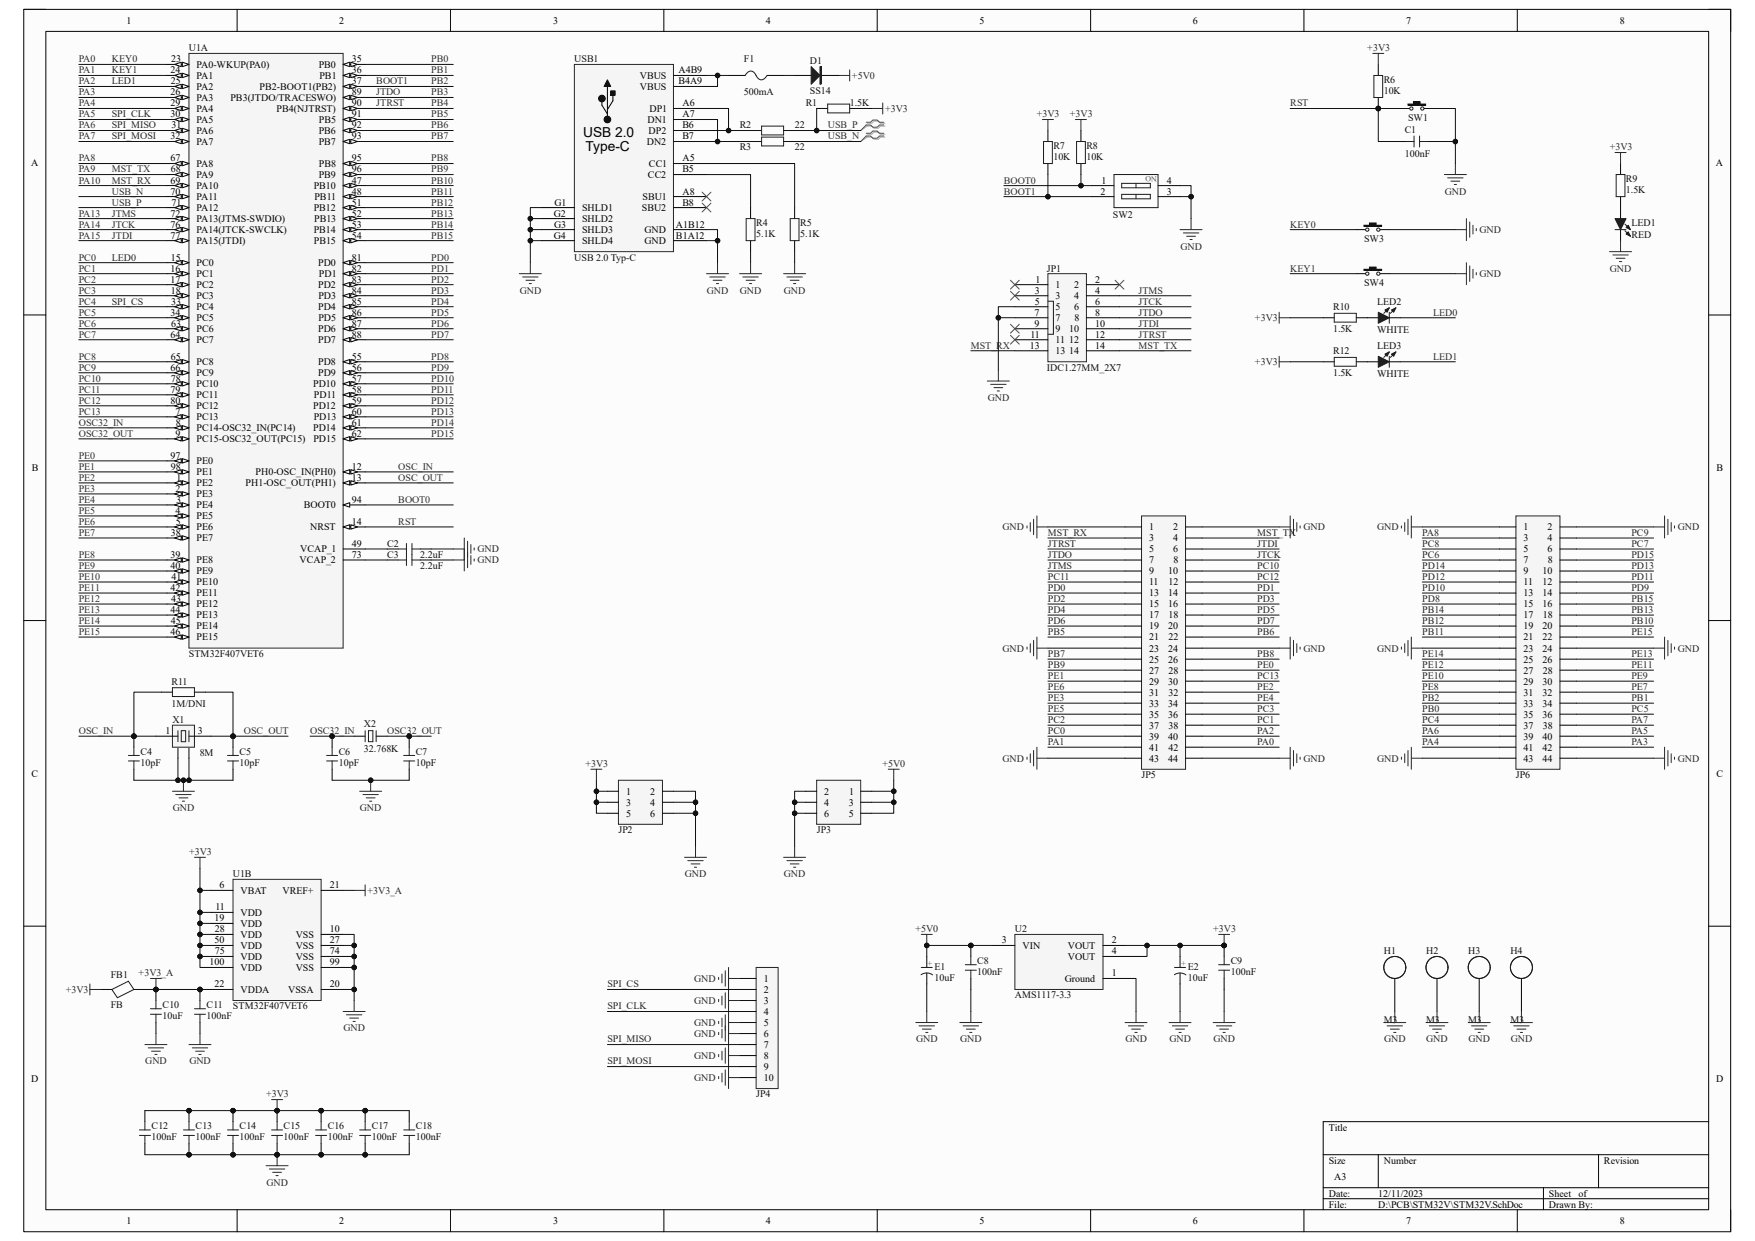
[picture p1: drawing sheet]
<svg xmlns="http://www.w3.org/2000/svg" width="297mm" height="210mm" viewBox="0 0 297 210" stroke-linecap="round" stroke-linejoin="round" font-family="sans-serif">
<defs><g id="words">
<g font-size="2.3">
<text x="98.7" y="23.1">USB 2.0</text>
<text x="99.1" y="25.5">Type-C</text>
</g>
<g font-size="1.7">
<text x="21.4" y="4">1</text>
<text x="57.4" y="4">2</text>
<text x="93.6" y="4">3</text>
<text x="129.6" y="4">4</text>
<text x="165.8" y="4">5</text>
<text x="201.8" y="4">6</text>
<text x="238" y="4">7</text>
<text x="274.1" y="4">8</text>
<text x="29" y="10.5">23</text>
<text x="33.3" y="11.5">PA0-WKUP(PA0)</text>
<text x="53.9" y="11.5">PB0</text>
<text x="59.6" y="10.5">35</text>
<text x="28.9" y="12.4">24</text>
<text x="28.9" y="16.1">26</text>
<text x="28.9" y="18">29</text>
<text x="28.9" y="14.3">25</text>
<text x="33.3" y="13.3">PA1</text>
<text x="33.3" y="15.2">PA2</text>
<text x="33.3" y="17.1">PA3</text>
<text x="39" y="17.1">PB3(JTDO/TRACESWO)</text>
<text x="43.9" y="15.2">PB2-BOOT1(PB2)</text>
<text x="54.1" y="13.3">PB1</text>
<text x="59.6" y="12.4">36</text>
<text x="59.6" y="16.1">89</text>
<text x="59.6" y="18">90</text>
<text x="59.6" y="14.3">37</text>
<text x="108.3" y="13.3">VBUS</text>
<text x="108.3" y="15.2">VBUS</text>
<text x="114.8" y="12.4">A4B9</text>
<text x="114.8" y="14.3">B4A9</text>
<text x="115.5" y="18">A6</text>
<text x="28.9" y="19.9">30</text>
<text x="28.9" y="23.6">32</text>
<text x="29" y="21.7">31</text>
<text x="33.3" y="18.9">PA4</text>
<text x="33.3" y="20.8">PA5</text>
<text x="33.3" y="22.6">PA6</text>
<text x="46.8" y="18.9">PB4(NJTRST)</text>
<text x="53.9" y="22.6">PB6</text>
<text x="54" y="20.8">PB5</text>
<text x="59.6" y="19.9">91</text>
<text x="59.6" y="21.7">92</text>
<text x="59.6" y="23.6">93</text>
<text x="109.6" y="20.8">DN1</text>
<text x="109.8" y="22.6">DP2</text>
<text x="109.9" y="18.9">DP1</text>
<text x="115.5" y="19.9">A7</text>
<text x="115.5" y="21.7">B6</text>
<text x="115.5" y="23.6">B7</text>
<text x="5.3" y="28">A</text>
<text x="28.9" y="27.3">67</text>
<text x="28.9" y="29.2">68</text>
<text x="33.3" y="24.5">PA7</text>
<text x="33.3" y="28.2">PA8</text>
<text x="53.9" y="24.5">PB7</text>
<text x="54" y="28.2">PB8</text>
<text x="59.6" y="27.3">95</text>
<text x="59.6" y="29.2">96</text>
<text x="109.5" y="24.5">DN2</text>
<text x="109.8" y="28.2">CC1</text>
<text x="115.5" y="27.3">A5</text>
<text x="115.5" y="29.2">B5</text>
<text x="290.4" y="28">A</text>
<text x="28.9" y="31.1">69</text>
<text x="28.9" y="32.9">70</text>
<text x="29" y="34.8">71</text>
<text x="33.3" y="30.1">PA9</text>
<text x="33.3" y="32">PA10</text>
<text x="33.3" y="33.9">PA11</text>
<text x="33.3" y="35.7">PA12</text>
<text x="53.1" y="32">PB10</text>
<text x="53.1" y="35.7">PB12</text>
<text x="53.2" y="33.9">PB11</text>
<text x="53.9" y="30.1">PB9</text>
<text x="59.6" y="31.1">47</text>
<text x="59.6" y="32.9">48</text>
<text x="59.6" y="34.8">51</text>
<text x="93.9" y="34.8">G1</text>
<text x="98.5" y="35.7">SHLD1</text>
<text x="108.6" y="35.7">SBU2</text>
<text x="108.8" y="33.9">SBU1</text>
<text x="109.6" y="30.1">CC2</text>
<text x="115.5" y="32.9">A8</text>
<text x="115.5" y="34.8">B8</text>
<text x="186.3" y="32.9">2</text>
<text x="186.4" y="31.1">1</text>
<text x="197.5" y="32.9">3</text>
<text x="197.5" y="31.1">4</text>
<text x="28.9" y="36.7">72</text>
<text x="28.9" y="38.5">76</text>
<text x="28.9" y="40.4">77</text>
<text x="33.3" y="37.6">PA13(JTMS-SWDIO)</text>
<text x="33.3" y="39.5">PA14(JTCK-SWCLK)</text>
<text x="33.3" y="41.3">PA15(JTDI)</text>
<text x="53.1" y="39.5">PB14</text>
<text x="53.1" y="41.3">PB15</text>
<text x="53.2" y="37.6">PB13</text>
<text x="59.6" y="36.7">52</text>
<text x="59.6" y="38.5">53</text>
<text x="59.6" y="40.4">54</text>
<text x="93.7" y="36.7">G2</text>
<text x="93.7" y="40.4">G4</text>
<text x="93.8" y="38.5">G3</text>
<text x="98.5" y="37.6">SHLD2</text>
<text x="98.5" y="39.5">SHLD3</text>
<text x="98.5" y="41.3">SHLD4</text>
<text x="109.1" y="39.5">GND</text>
<text x="109.1" y="41.3">GND</text>
<text x="114.4" y="38.5">A1B12</text>
<text x="114.4" y="40.4">B1A12</text>
<text x="28.9" y="46">16</text>
<text x="28.9" y="47.8">17</text>
<text x="28.9" y="44.1">15</text>
<text x="33.3" y="45">PC0</text>
<text x="33.3" y="46.9">PC1</text>
<text x="53.8" y="45">PD0</text>
<text x="54" y="46.9">PD1</text>
<text x="59.6" y="44.1">81</text>
<text x="59.6" y="46">82</text>
<text x="59.6" y="47.8">83</text>
<text x="175.2" y="47.8">1</text>
<text x="185.3" y="47.8">2</text>
<text x="28.9" y="53.4">34</text>
<text x="28.9" y="49.7">18</text>
<text x="29" y="51.6">33</text>
<text x="33.3" y="48.8">PC2</text>
<text x="33.3" y="50.6">PC3</text>
<text x="33.3" y="52.5">PC4</text>
<text x="53.8" y="48.8">PD2</text>
<text x="53.8" y="52.5">PD4</text>
<text x="53.9" y="50.6">PD3</text>
<text x="59.6" y="49.7">84</text>
<text x="59.6" y="51.6">85</text>
<text x="59.6" y="53.4">86</text>
<text x="175.1" y="53.4">7</text>
<text x="175.1" y="49.7">3</text>
<text x="175.1" y="51.6">5</text>
<text x="178.6" y="48.8">1</text>
<text x="178.6" y="50.6">3</text>
<text x="178.6" y="52.5">5</text>
<text x="181.8" y="48.8">2</text>
<text x="181.8" y="50.6">4</text>
<text x="181.8" y="52.5">6</text>
<text x="185.3" y="49.7">4</text>
<text x="185.3" y="51.6">6</text>
<text x="185.3" y="53.4">8</text>
<text x="28.9" y="57.1">64</text>
<text x="29" y="55.3">63</text>
<text x="33.3" y="54.4">PC5</text>
<text x="33.3" y="56.2">PC6</text>
<text x="33.3" y="58.1">PC7</text>
<text x="53.8" y="56.2">PD6</text>
<text x="53.8" y="58.1">PD7</text>
<text x="53.9" y="54.4">PD5</text>
<text x="59.6" y="55.3">87</text>
<text x="59.6" y="57.1">88</text>
<text x="174.3" y="59">13</text>
<text x="174.4" y="57.1">11</text>
<text x="175.1" y="55.3">9</text>
<text x="178.6" y="54.4">7</text>
<text x="178.6" y="56.2">9</text>
<text x="178.6" y="58.1">11</text>
<text x="178.6" y="59.9">13</text>
<text x="180.9" y="56.2">10</text>
<text x="180.9" y="58.1">12</text>
<text x="180.9" y="59.9">14</text>
<text x="181.8" y="54.4">8</text>
<text x="185.3" y="55.3">10</text>
<text x="185.3" y="57.1">12</text>
<text x="185.3" y="59">14</text>
<text x="28.9" y="62.7">66</text>
<text x="28.9" y="60.9">65</text>
<text x="28.9" y="64.6">78</text>
<text x="33.3" y="61.8">PC8</text>
<text x="33.3" y="63.7">PC9</text>
<text x="33.3" y="65.5">PC10</text>
<text x="53" y="65.5">PD10</text>
<text x="53.8" y="61.8">PD8</text>
<text x="53.8" y="63.7">PD9</text>
<text x="59.6" y="60.9">55</text>
<text x="59.6" y="62.7">56</text>
<text x="59.6" y="64.6">57</text>
<text x="28.9" y="66.5">79</text>
<text x="28.9" y="68.3">80</text>
<text x="29.7" y="70.2">7</text>
<text x="33.3" y="71.1">PC13</text>
<text x="33.3" y="67.4">PC11</text>
<text x="33.3" y="69.3">PC12</text>
<text x="53" y="69.3">PD12</text>
<text x="53.1" y="71.1">PD13</text>
<text x="53.1" y="67.4">PD11</text>
<text x="59.6" y="66.5">58</text>
<text x="59.6" y="68.3">59</text>
<text x="59.6" y="70.2">60</text>
<text x="28.9" y="77.6">97</text>
<text x="29.7" y="73.9">9</text>
<text x="29.8" y="72.1">8</text>
<text x="33.3" y="73">PC14-OSC32_IN(PC14)</text>
<text x="33.3" y="74.8">PC15-OSC32_OUT(PC15)</text>
<text x="53" y="73">PD14</text>
<text x="53" y="74.8">PD15</text>
<text x="59.6" y="72.1">61</text>
<text x="59.6" y="73.9">62</text>
<text x="5.4" y="79.8">B</text>
<text x="28.9" y="79.5">98</text>
<text x="29.7" y="83.2">2</text>
<text x="29.8" y="81.4">1</text>
<text x="33.3" y="82.3">PE2</text>
<text x="33.3" y="78.6">PE0</text>
<text x="33.3" y="80.4">PE1</text>
<text x="41.6" y="82.3">PH1-OSC_OUT(PH1)</text>
<text x="43.3" y="80.4">PH0-OSC_IN(PH0)</text>
<text x="59.6" y="79.5">12</text>
<text x="59.6" y="81.4">13</text>
<text x="290.5" y="79.8">B</text>
<text x="29.7" y="87">4</text>
<text x="29.8" y="88.8">5</text>
<text x="29.8" y="85.1">3</text>
<text x="33.3" y="84.2">PE3</text>
<text x="33.3" y="86">PE4</text>
<text x="33.3" y="87.9">PE5</text>
<text x="33.3" y="89.7">PE6</text>
<text x="51.4" y="86">BOOT0</text>
<text x="52.5" y="89.7">NRST</text>
<text x="59.6" y="85.1">94</text>
<text x="59.6" y="88.8">14</text>
<text x="194.5" y="89.7">1</text>
<text x="198.5" y="89.7">2</text>
<text x="257.9" y="89.7">1</text>
<text x="261.9" y="89.7">2</text>
<text x="28.9" y="94.4">39</text>
<text x="28.9" y="90.7">38</text>
<text x="33.3" y="91.6">PE7</text>
<text x="33.3" y="95.3">PE8</text>
<text x="50.7" y="95.3">VCAP_2</text>
<text x="50.8" y="93.5">VCAP_1</text>
<text x="59.6" y="92.5">49</text>
<text x="59.6" y="94.4">73</text>
<text x="194.5" y="91.6">3</text>
<text x="194.5" y="93.5">5</text>
<text x="194.5" y="95.3">7</text>
<text x="198.5" y="91.6">4</text>
<text x="198.5" y="93.5">6</text>
<text x="198.6" y="95.3">8</text>
<text x="257.9" y="91.6">3</text>
<text x="257.9" y="93.5">5</text>
<text x="257.9" y="95.3">7</text>
<text x="261.9" y="91.6">4</text>
<text x="261.9" y="93.5">6</text>
<text x="262" y="95.3">8</text>
<text x="28.9" y="96.3">40</text>
<text x="28.9" y="100">42</text>
<text x="29" y="101.9">43</text>
<text x="29" y="98.1">41</text>
<text x="33.3" y="97.2">PE9</text>
<text x="33.3" y="99.1">PE10</text>
<text x="33.3" y="100.9">PE11</text>
<text x="194.5" y="97.2">9</text>
<text x="194.5" y="99.1">11</text>
<text x="194.5" y="100.9">13</text>
<text x="197.7" y="97.2">10</text>
<text x="197.7" y="100.9">14</text>
<text x="197.7" y="99.1">12</text>
<text x="257.9" y="97.2">9</text>
<text x="257.9" y="99.1">11</text>
<text x="257.9" y="100.9">13</text>
<text x="261.1" y="97.2">10</text>
<text x="261.1" y="99.1">12</text>
<text x="261.1" y="100.9">14</text>
<text x="28.9" y="103.7">44</text>
<text x="28.9" y="107.4">46</text>
<text x="28.9" y="105.6">45</text>
<text x="33.3" y="102.8">PE12</text>
<text x="33.3" y="104.6">PE13</text>
<text x="33.3" y="106.5">PE14</text>
<text x="194.5" y="102.8">15</text>
<text x="194.5" y="104.6">17</text>
<text x="194.5" y="106.5">19</text>
<text x="197.7" y="102.8">16</text>
<text x="197.7" y="106.5">20</text>
<text x="197.7" y="104.6">18</text>
<text x="257.9" y="102.8">15</text>
<text x="257.9" y="104.6">17</text>
<text x="257.9" y="106.5">19</text>
<text x="261.1" y="102.8">16</text>
<text x="261.1" y="106.5">20</text>
<text x="261.1" y="104.6">18</text>
<text x="33.3" y="108.4">PE15</text>
<text x="194.5" y="108.4">21</text>
<text x="194.5" y="110.3">23</text>
<text x="194.5" y="112.1">25</text>
<text x="197.7" y="110.3">24</text>
<text x="197.7" y="112.1">26</text>
<text x="197.7" y="108.4">22</text>
<text x="257.9" y="108.4">21</text>
<text x="257.9" y="110.3">23</text>
<text x="257.9" y="112.1">25</text>
<text x="261.1" y="108.4">22</text>
<text x="261.1" y="110.3">24</text>
<text x="261.1" y="112.1">26</text>
<text x="194.5" y="114">27</text>
<text x="194.5" y="115.9">29</text>
<text x="194.5" y="117.7">31</text>
<text x="194.5" y="119.6">33</text>
<text x="197.7" y="115.9">30</text>
<text x="197.7" y="119.6">34</text>
<text x="197.7" y="114">28</text>
<text x="197.7" y="117.7">32</text>
<text x="257.9" y="114">27</text>
<text x="257.9" y="115.9">29</text>
<text x="257.9" y="117.7">31</text>
<text x="257.9" y="119.6">33</text>
<text x="261.1" y="115.9">30</text>
<text x="261.1" y="117.7">32</text>
<text x="261.1" y="119.6">34</text>
<text x="261.1" y="114">28</text>
<text x="28" y="124.2">1</text>
<text x="33.5" y="124.2">3</text>
<text x="194.5" y="121.5">35</text>
<text x="194.5" y="123.3">37</text>
<text x="194.5" y="125.2">39</text>
<text x="197.7" y="121.5">36</text>
<text x="197.7" y="125.2">40</text>
<text x="197.7" y="123.3">38</text>
<text x="257.9" y="121.5">35</text>
<text x="257.9" y="123.3">37</text>
<text x="257.9" y="125.2">39</text>
<text x="261.1" y="121.5">36</text>
<text x="261.1" y="125.2">40</text>
<text x="261.1" y="123.3">38</text>
<text x="5.3" y="131.4">C</text>
<text x="194.5" y="127">41</text>
<text x="194.5" y="128.9">43</text>
<text x="197.7" y="128.9">44</text>
<text x="197.7" y="127">42</text>
<text x="257.9" y="127">41</text>
<text x="257.9" y="128.9">43</text>
<text x="261.1" y="127">42</text>
<text x="261.1" y="128.9">44</text>
<text x="290.5" y="131.4">C</text>
<text x="106" y="134.5">1</text>
<text x="106" y="136.4">3</text>
<text x="110" y="134.5">2</text>
<text x="110" y="136.4">4</text>
<text x="139.5" y="134.5">2</text>
<text x="139.5" y="136.4">4</text>
<text x="143.6" y="136.4">3</text>
<text x="143.7" y="134.5">1</text>
<text x="106" y="138.2">5</text>
<text x="110" y="138.2">6</text>
<text x="139.5" y="138.2">6</text>
<text x="143.6" y="138.2">5</text>
<text x="36.3" y="155.9">19</text>
<text x="36.4" y="154.1">11</text>
<text x="37.2" y="150.3">6</text>
<text x="40.7" y="151.3">VBAT</text>
<text x="40.7" y="155">VDD</text>
<text x="47.8" y="151.3">VREF+</text>
<text x="55.8" y="150.3">21</text>
<text x="36.3" y="159.6">50</text>
<text x="36.4" y="157.8">28</text>
<text x="36.4" y="161.5">75</text>
<text x="40.7" y="156.8">VDD</text>
<text x="40.7" y="158.7">VDD</text>
<text x="40.7" y="160.6">VDD</text>
<text x="50" y="158.7">VSS</text>
<text x="50" y="160.6">VSS</text>
<text x="55.8" y="157.8">10</text>
<text x="55.8" y="159.6">27</text>
<text x="55.8" y="161.5">74</text>
<text x="169.5" y="159.6">3</text>
<text x="173.1" y="160.6">VIN</text>
<text x="180.7" y="160.6">VOUT</text>
<text x="188.2" y="159.6">2</text>
<text x="188.2" y="161.5">4</text>
<text x="35.5" y="163.4">100</text>
<text x="36.3" y="167.1">22</text>
<text x="40.7" y="162.4">VDD</text>
<text x="40.7" y="164.3">VDD</text>
<text x="50" y="162.4">VSS</text>
<text x="50" y="164.3">VSS</text>
<text x="55.8" y="167.1">20</text>
<text x="55.8" y="163.4">99</text>
<text x="129.2" y="166.2">1</text>
<text x="180.2" y="166.2">Ground</text>
<text x="180.7" y="162.4">VOUT</text>
<text x="188.2" y="165.2">1</text>
<text x="40.7" y="168">VDDA</text>
<text x="48.8" y="168">VSSA</text>
<text x="129.2" y="168">2</text>
<text x="129.2" y="169.9">3</text>
<text x="129.2" y="171.7">4</text>
<text x="129.2" y="173.6">5</text>
<text x="129.2" y="175.5">6</text>
<text x="129.2" y="177.3">7</text>
<text x="129.2" y="179.2">8</text>
<text x="5.3" y="183.2">D</text>
<text x="129.2" y="181.1">9</text>
<text x="129.2" y="182.9">10</text>
<text x="290.4" y="183.2">D</text>
<text x="224.9" y="191.3">Title</text>
<text x="224.9" y="196.9">Size</text>
<text x="234.2" y="196.9">Number</text>
<text x="271.4" y="196.9">Revision</text>
<text x="224.9" y="202.5">Date:</text>
<text x="225.8" y="199.7">A3</text>
<text x="233.3" y="202.5">12/11/2023</text>
<text x="262.1" y="202.5">Sheet</text>
<text x="267.2" y="202.5">of</text>
<text x="21.4" y="207.2">1</text>
<text x="57.4" y="207.2">2</text>
<text x="93.6" y="207.2">3</text>
<text x="129.6" y="207.2">4</text>
<text x="165.8" y="207.2">5</text>
<text x="201.8" y="207.2">6</text>
<text x="224.9" y="204.4">File:</text>
<text x="233.3" y="204.4">D:\PCB\STM32V\STM32V.SchDoc</text>
<text x="238" y="207.2">7</text>
<text x="262.1" y="204.4">Drawn By:</text>
<text x="274.1" y="207.2">8</text>
</g>
<g font-size="1.7" fill="#2e2e2e">
<text x="13.3" y="10.5">PA0</text>
<text x="73" y="10.5">PB0</text>
<text x="13.3" y="12.4">PA1</text>
<text x="13.3" y="14.3">PA2</text>
<text x="13.3" y="16.1">PA3</text>
<text x="13.3" y="18">PA4</text>
<text x="63.7" y="14.3">BOOT1</text>
<text x="63.7" y="16.1">JTDO</text>
<text x="63.7" y="18">JTRST</text>
<text x="73" y="12.4">PB1</text>
<text x="73" y="14.3">PB2</text>
<text x="73" y="16.1">PB3</text>
<text x="73" y="18">PB4</text>
<text x="218.4" y="18">RST</text>
<text x="13.3" y="19.9">PA5</text>
<text x="13.3" y="21.7">PA6</text>
<text x="13.3" y="23.6">PA7</text>
<text x="73" y="19.9">PB5</text>
<text x="73" y="21.7">PB6</text>
<text x="73" y="23.6">PB7</text>
<text x="140.1" y="21.7">USB_P</text>
<text x="140.1" y="23.6">USB_N</text>
<text x="13.3" y="27.3">PA8</text>
<text x="13.3" y="29.2">PA9</text>
<text x="18.9" y="29.2">MST_TX</text>
<text x="73" y="27.3">PB8</text>
<text x="73" y="29.2">PB9</text>
<text x="13.3" y="31.1">PA10</text>
<text x="18.9" y="31.1">MST_RX</text>
<text x="18.9" y="34.8">USB_P</text>
<text x="18.9" y="32.9">USB_N</text>
<text x="73" y="31.1">PB10</text>
<text x="73" y="32.9">PB11</text>
<text x="73" y="34.8">PB12</text>
<text x="169.9" y="31.1">BOOT0</text>
<text x="169.9" y="32.9">BOOT1</text>
<text x="13.3" y="36.7">PA13</text>
<text x="13.3" y="38.5">PA14</text>
<text x="13.3" y="40.4">PA15</text>
<text x="18.9" y="36.7">JTMS</text>
<text x="18.9" y="38.5">JTCK</text>
<text x="18.9" y="40.4">JTDI</text>
<text x="73" y="36.7">PB13</text>
<text x="73" y="38.5">PB14</text>
<text x="73" y="40.4">PB15</text>
<text x="218.4" y="38.5">KEY0</text>
<text x="13.3" y="44.1">PC0</text>
<text x="13.3" y="46">PC1</text>
<text x="13.3" y="47.8">PC2</text>
<text x="73" y="44.1">PD0</text>
<text x="73" y="46">PD1</text>
<text x="73" y="47.8">PD2</text>
<text x="218.4" y="46">KEY1</text>
<text x="13.3" y="49.7">PC3</text>
<text x="13.3" y="51.6">PC4</text>
<text x="13.3" y="53.4">PC5</text>
<text x="73" y="49.7">PD3</text>
<text x="73" y="51.6">PD4</text>
<text x="73" y="53.4">PD5</text>
<text x="192.7" y="49.7">JTMS</text>
<text x="192.7" y="51.6">JTCK</text>
<text x="192.7" y="53.4">JTDO</text>
<text x="242.6" y="53.4">LED0</text>
<text x="13.3" y="55.3">PC6</text>
<text x="13.3" y="57.1">PC7</text>
<text x="73" y="55.3">PD6</text>
<text x="73" y="57.1">PD7</text>
<text x="164.3" y="59">MST_RX</text>
<text x="192.7" y="55.3">JTDI</text>
<text x="192.7" y="57.1">JTRST</text>
<text x="192.7" y="59">MST_TX</text>
<text x="13.3" y="60.9">PC8</text>
<text x="13.3" y="62.7">PC9</text>
<text x="13.3" y="64.6">PC10</text>
<text x="73" y="60.9">PD8</text>
<text x="73" y="62.7">PD9</text>
<text x="73" y="64.6">PD10</text>
<text x="242.6" y="60.9">LED1</text>
<text x="13.3" y="66.5">PC11</text>
<text x="13.3" y="68.3">PC12</text>
<text x="13.3" y="70.2">PC13</text>
<text x="73" y="66.5">PD11</text>
<text x="73" y="68.3">PD12</text>
<text x="73" y="70.2">PD13</text>
<text x="13.3" y="77.6">PE0</text>
<text x="13.3" y="72.1">OSC32_IN</text>
<text x="13.3" y="73.9">OSC32_OUT</text>
<text x="73" y="72.1">PD14</text>
<text x="73" y="73.9">PD15</text>
<text x="13.3" y="79.5">PE1</text>
<text x="13.3" y="81.4">PE2</text>
<text x="13.3" y="83.2">PE3</text>
<text x="67.4" y="79.5">OSC_IN</text>
<text x="67.4" y="81.4">OSC_OUT</text>
<text x="13.3" y="85.1">PE4</text>
<text x="13.3" y="87">PE5</text>
<text x="13.3" y="88.8">PE6</text>
<text x="67.4" y="85.1">BOOT0</text>
<text x="67.4" y="88.8">RST</text>
<text x="13.3" y="90.7">PE7</text>
<text x="13.3" y="94.4">PE8</text>
<text x="13.3" y="96.3">PE9</text>
<text x="13.3" y="98.1">PE10</text>
<text x="13.3" y="100">PE11</text>
<text x="13.3" y="101.9">PE12</text>
<text x="13.3" y="103.7">PE13</text>
<text x="13.3" y="105.6">PE14</text>
<text x="13.3" y="107.4">PE15</text>
<text x="13.3" y="124.2">OSC_IN</text>
<text x="41.3" y="124.2">OSC_OUT</text>
<text x="52.5" y="124.2">OSC32_IN</text>
<text x="65.5" y="124.2">OSC32_OUT</text>
</g>
<g font-size="1.7" fill="#262626">
<text x="18.9" y="10.5">KEY0</text>
<text x="231.4" y="8.7">+3V3</text>
<text x="18.9" y="12.4">KEY1</text>
<text x="18.9" y="14.3">LED1</text>
<text x="144.2" y="13.3">+5V0</text>
<text x="18.9" y="19.9">SPI_CLK</text>
<text x="18.9" y="21.7">SPI_MISO</text>
<text x="18.9" y="23.6">SPI_MOSI</text>
<text x="149.8" y="18.9">+3V3</text>
<text x="175.5" y="19.9">+3V3</text>
<text x="181.1" y="19.9">+3V3</text>
<text x="272.4" y="25.4">+3V3</text>
<text x="244.5" y="32.9">GND</text>
<text x="250.4" y="39.5">GND</text>
<text x="18.9" y="44.1">LED0</text>
<text x="199.8" y="42.2">GND</text>
<text x="250.4" y="46.9">GND</text>
<text x="272.5" y="46">GND</text>
<text x="18.9" y="51.6">SPI_CS</text>
<text x="88" y="49.7">GND</text>
<text x="119.6" y="49.7">GND</text>
<text x="125.2" y="49.7">GND</text>
<text x="132.7" y="49.7">GND</text>
<text x="212.4" y="54.4">+3V3</text>
<text x="212.4" y="61.8">+3V3</text>
<text x="167.2" y="67.9">GND</text>
<text x="169.7" y="89.7">GND</text>
<text x="220.6" y="89.7">GND</text>
<text x="233" y="89.7">GND</text>
<text x="283.9" y="89.7">GND</text>
<text x="80.8" y="93.5">GND</text>
<text x="80.8" y="95.3">GND</text>
<text x="177.3" y="94.4">JTDO</text>
<text x="177.3" y="92.5">JTRST</text>
<text x="177.3" y="90.7">MST_RX</text>
<text x="212.8" y="94.4">JTCK</text>
<text x="212.8" y="92.5">JTDI</text>
<text x="212.8" y="90.7">MST_TX</text>
<text x="240.7" y="90.7">PA8</text>
<text x="240.7" y="92.5">PC8</text>
<text x="240.7" y="94.4">PC6</text>
<text x="276.1" y="90.7">PC9</text>
<text x="276.1" y="92.5">PC7</text>
<text x="276.1" y="94.4">PD15</text>
<text x="177.3" y="101.9">PD2</text>
<text x="177.3" y="100">PD0</text>
<text x="177.3" y="98.1">PC11</text>
<text x="177.3" y="96.3">JTMS</text>
<text x="212.8" y="96.3">PC10</text>
<text x="212.8" y="101.9">PD3</text>
<text x="212.8" y="100">PD1</text>
<text x="212.8" y="98.1">PC12</text>
<text x="240.7" y="96.3">PD14</text>
<text x="240.7" y="98.1">PD12</text>
<text x="240.7" y="100">PD10</text>
<text x="240.7" y="101.9">PD8</text>
<text x="276.1" y="96.3">PD13</text>
<text x="276.1" y="98.1">PD11</text>
<text x="276.1" y="100">PD9</text>
<text x="276.1" y="101.9">PB15</text>
<text x="177.3" y="107.4">PB5</text>
<text x="177.3" y="105.6">PD6</text>
<text x="177.3" y="103.7">PD4</text>
<text x="212.8" y="103.7">PD5</text>
<text x="212.8" y="107.4">PB6</text>
<text x="212.8" y="105.6">PD7</text>
<text x="240.7" y="103.7">PB14</text>
<text x="240.7" y="105.6">PB12</text>
<text x="240.7" y="107.4">PB11</text>
<text x="276.1" y="103.7">PB13</text>
<text x="276.1" y="105.6">PB10</text>
<text x="276.1" y="107.4">PE15</text>
<text x="169.7" y="110.3">GND</text>
<text x="177.3" y="113.1">PB9</text>
<text x="177.3" y="111.2">PB7</text>
<text x="212.8" y="113.1">PE0</text>
<text x="212.8" y="111.2">PB8</text>
<text x="220.6" y="110.3">GND</text>
<text x="233" y="110.3">GND</text>
<text x="240.7" y="111.2">PE14</text>
<text x="240.7" y="113.1">PE12</text>
<text x="276.1" y="111.2">PE13</text>
<text x="276.1" y="113.1">PE11</text>
<text x="283.9" y="110.3">GND</text>
<text x="177.3" y="118.7">PE3</text>
<text x="177.3" y="116.8">PE6</text>
<text x="177.3" y="114.9">PE1</text>
<text x="212.8" y="118.7">PE4</text>
<text x="212.8" y="116.8">PE2</text>
<text x="212.8" y="114.9">PC13</text>
<text x="240.7" y="114.9">PE10</text>
<text x="240.7" y="116.8">PE8</text>
<text x="240.7" y="118.7">PB2</text>
<text x="276.1" y="114.9">PE9</text>
<text x="276.1" y="116.8">PE7</text>
<text x="276.1" y="118.7">PB1</text>
<text x="177.3" y="124.2">PC0</text>
<text x="177.3" y="122.4">PC2</text>
<text x="177.3" y="120.5">PE5</text>
<text x="212.8" y="124.2">PA2</text>
<text x="212.8" y="122.4">PC1</text>
<text x="212.8" y="120.5">PC3</text>
<text x="240.7" y="120.5">PB0</text>
<text x="240.7" y="122.4">PC4</text>
<text x="240.7" y="124.2">PA6</text>
<text x="276.1" y="120.5">PC5</text>
<text x="276.1" y="122.4">PA7</text>
<text x="276.1" y="124.2">PA5</text>
<text x="99.1" y="129.8">+3V3</text>
<text x="149.4" y="129.8">+5V0</text>
<text x="169.7" y="128.9">GND</text>
<text x="177.3" y="126.1">PA1</text>
<text x="212.8" y="126.1">PA0</text>
<text x="220.6" y="128.9">GND</text>
<text x="233" y="128.9">GND</text>
<text x="240.7" y="126.1">PA4</text>
<text x="276.1" y="126.1">PA3</text>
<text x="283.9" y="128.9">GND</text>
<text x="29.3" y="137.3">GND</text>
<text x="60.9" y="137.3">GND</text>
<text x="32" y="144.7">+3V3</text>
<text x="115.9" y="148.5">GND</text>
<text x="132.7" y="148.5">GND</text>
<text x="62.2" y="151.3">+3V3_A</text>
<text x="154.9" y="157.8">+5V0</text>
<text x="205.3" y="157.8">+3V3</text>
<text x="23.5" y="165.2">+3V3_A</text>
<text x="102.8" y="167.1">SPI_CS</text>
<text x="117.5" y="166.2">GND</text>
<text x="11.1" y="168">+3V3</text>
<text x="102.8" y="170.8">SPI_CLK</text>
<text x="117.5" y="169.9">GND</text>
<text x="117.5" y="173.6">GND</text>
<text x="58.1" y="174.5">GND</text>
<text x="102.8" y="176.4">SPI_MISO</text>
<text x="117.5" y="175.5">GND</text>
<text x="117.5" y="179.2">GND</text>
<text x="155.1" y="176.4">GND</text>
<text x="162.5" y="176.4">GND</text>
<text x="190.5" y="176.4">GND</text>
<text x="197.9" y="176.4">GND</text>
<text x="205.4" y="176.4">GND</text>
<text x="234.3" y="176.4">GND</text>
<text x="241.4" y="176.4">GND</text>
<text x="248.5" y="176.4">GND</text>
<text x="255.7" y="176.4">GND</text>
<text x="24.6" y="180.1">GND</text>
<text x="32" y="180.1">GND</text>
<text x="45" y="185.7">+3V3</text>
<text x="102.8" y="180.1">SPI_MOSI</text>
<text x="117.5" y="182.9">GND</text>
<text x="45.1" y="200.7">GND</text>
</g>
<g font-size="1.7" fill="#0e0e0e">
<text x="32" y="8.7">U1A</text>
<text x="97.2" y="10.5">USB1</text>
<text x="125.9" y="10.5">F1</text>
<text x="137.1" y="10.8">D1</text>
<text x="125.9" y="16.1">500mA</text>
<text x="136.4" y="18">R1</text>
<text x="137.1" y="16">SS14</text>
<text x="143.8" y="18">1.5K</text>
<text x="234.2" y="14.1">R6</text>
<text x="234.2" y="16">10K</text>
<text x="125.2" y="21.7">R2</text>
<text x="134.5" y="21.7">22</text>
<text x="237.7" y="22.5">C1</text>
<text x="238.3" y="20.4">SW1</text>
<text x="125.2" y="25.4">R3</text>
<text x="134.5" y="25.4">22</text>
<text x="178.3" y="25.3">R7</text>
<text x="178.3" y="27.1">10K</text>
<text x="183.9" y="25.3">R8</text>
<text x="183.9" y="27.1">10K</text>
<text x="237.7" y="26.6">100nF</text>
<text x="275.2" y="30.9">R9</text>
<text x="275.2" y="32.7">1.5K</text>
<text x="128" y="38.3">R4</text>
<text x="128" y="40.2">5.1K</text>
<text x="135.4" y="38.3">R5</text>
<text x="135.4" y="40.2">5.1K</text>
<text x="188.3" y="36.8">SW2</text>
<text x="230.8" y="40.9">SW3</text>
<text x="276.1" y="38.3">LED1</text>
<text x="276.1" y="40.3">RED</text>
<text x="97.2" y="44.1">USB 2.0 Typ-C</text>
<text x="177.2" y="46">JP1</text>
<text x="225.6" y="52.5">R10</text>
<text x="230.8" y="48.4">SW4</text>
<text x="233" y="51.6">LED2</text>
<text x="225.6" y="56.2">1.5K</text>
<text x="225.6" y="59.9">R12</text>
<text x="233" y="56.4">WHITE</text>
<text x="233" y="59">LED3</text>
<text x="177.2" y="62.7">IDC1.27MM_2X7</text>
<text x="225.6" y="63.7">1.5K</text>
<text x="233" y="63.8">WHITE</text>
<text x="65.5" y="92.5">C2</text>
<text x="65.5" y="94.4">C3</text>
<text x="71.1" y="94.4">2.2uF</text>
<text x="71.1" y="96.3">2.2uF</text>
<text x="32" y="111.2">STM32F407VET6</text>
<text x="29" y="115.9">R11</text>
<text x="29" y="119.6">1M/DNI</text>
<text x="29.2" y="122.4">X1</text>
<text x="61.6" y="123.1">X2</text>
<text x="23.8" y="127.8">C4</text>
<text x="23.8" y="129.6">10pF</text>
<text x="33.8" y="128">8M</text>
<text x="40.6" y="127.8">C5</text>
<text x="40.6" y="129.6">10pF</text>
<text x="57.3" y="127.8">C6</text>
<text x="57.3" y="129.6">10pF</text>
<text x="61.6" y="127.2">32.768K</text>
<text x="70.4" y="127.8">C7</text>
<text x="70.4" y="129.6">10pF</text>
<text x="193.2" y="131.7">JP5</text>
<text x="256.5" y="131.7">JP6</text>
<text x="104.6" y="141">JP2</text>
<text x="138.2" y="141">JP3</text>
<text x="39.4" y="148.5">U1B</text>
<text x="171.7" y="157.8">U2</text>
<text x="234.2" y="161.5">H1</text>
<text x="241.3" y="161.5">H2</text>
<text x="248.5" y="161.5">H3</text>
<text x="255.6" y="161.5">H4</text>
<text x="18.8" y="165.5">FB1</text>
<text x="158.2" y="164.1">E1</text>
<text x="158.2" y="166">10uF</text>
<text x="165.4" y="163.2">C8</text>
<text x="165.4" y="165.1">100nF</text>
<text x="201" y="164.1">E2</text>
<text x="201" y="166">10uF</text>
<text x="208.3" y="163.2">C9</text>
<text x="208.3" y="165.1">100nF</text>
<text x="18.8" y="170.6">FB</text>
<text x="27.5" y="170.6">C10</text>
<text x="27.5" y="172.5">10uF</text>
<text x="35" y="170.6">C11</text>
<text x="35" y="172.5">100nF</text>
<text x="39.4" y="170.8">STM32F407VET6</text>
<text x="171.7" y="169">AMS1117-3.3</text>
<text x="234.2" y="173.1">M3</text>
<text x="241.3" y="173.1">M3</text>
<text x="248.5" y="173.1">M3</text>
<text x="255.6" y="173.1">M3</text>
<text x="128" y="185.7">JP4</text>
<text x="25.7" y="191.1">C12</text>
<text x="33.1" y="191.1">C13</text>
<text x="40.6" y="191.1">C14</text>
<text x="48" y="191.1">C15</text>
<text x="55.5" y="191.1">C16</text>
<text x="62.9" y="191.1">C17</text>
<text x="70.4" y="191.1">C18</text>
<text x="25.7" y="193">100nF</text>
<text x="33.1" y="193">100nF</text>
<text x="40.6" y="193">100nF</text>
<text x="48" y="193">100nF</text>
<text x="55.5" y="193">100nF</text>
<text x="62.9" y="193">100nF</text>
<text x="70.4" y="193">100nF</text>
</g>
<text font-size="1.4" fill="#535353" x="195.8" y="29.8" transform="rotate(-180 195.8 29.8)">NO</text>
<g font-size="1.4" fill="#4c4c4c">
<text x="156.9" y="162.6" transform="rotate(90 156.9 162.6)">+</text>
<text x="199.8" y="162.6" transform="rotate(90 199.8 162.6)">+</text>
</g>
</g></defs>
<path d="M4 1.6h288.9v206.8h-288.9z" fill-rule="evenodd" fill="#fcfcfc"/>
<path d="M4 1.6h288.9v206.8h-288.9z" fill="none" stroke="#000" stroke-width=".17"/>
<path d="M7.8 5.3h281.4v199.4h-281.4z" fill-rule="evenodd" fill="#fcfcfc"/>
<g fill="none" stroke="#000" stroke-width=".17">
<path d="M4 1.6h3.7M7.8 5.3h281.4v199.4h-281.4zM40.1 1.6v3.7M76.2 1.6v3.7M112.3 1.6v3.7M148.5 1.6v3.7M184.6 1.6v3.7M220.7 1.6v3.7M256.8 1.6v3.7M289.2 1.6h3.7v3.7M4 53.3h3.7M289.2 53.3h3.7"/>
<path d="M65.5 92.9h1.9M65.5 94.8h1.9M71.1 92.9h1.9M71.1 94.8h1.9M4 105h3.8M289.2 105h3.7M4 156.7h3.8M289.2 156.7h3.7M17.1 167.4h1.8M22.7 167.4h1.8M223.9 195.4h65.3M233.3 195.4v5.6"/>
<path d="M270.5 195.4v5.6M289.2 189.8h-65.3v14.9M40.1 204.7v3.7M76.2 204.7v3.7M112.4 204.7v3.7M148.5 204.7v3.7M184.6 204.7v3.7M220.7 204.7v3.7M223.9 201h65.3M223.9 202.9h65.3M256.8 204.7v3.7M261.2 201v3.7"/>
<path d="M292.9 204.7v3.7"/>
</g>
<path d="M67.4 92.9h1.4M67.4 94.8h1.4M68.8 92v3.7M69.7 92v3.7M69.7 92.9h1.4M69.7 94.8h1.4M18.9 167.4l2.8-1.3 1 1.3-2.8 1.4z" fill="none" stroke="#1c1c1c" stroke-width=".17"/>
<g fill="none" stroke="#262626" stroke-width=".17">
<path d="M76.7 92.9h1.9M76.7 94.8h1.9M78.6 91v5.6M79.1 91.6v4.5M79.7 92.2v1.5M79.7 94v1.5M80.2 92.7v.4M80.2 94.6v.4M32.9 145.1h1.9M33.8 145.1v1.8M58.1 171.2h3.7M58.6 171.7h2.6"/>
<path d="M59.2 172.3h1.5M59.7 172.9h.4M59.9 169.3v1.9"/>
</g>
<circle cx="26.4" cy="167.5" r=".37" fill="#0e0e0e"/>
<circle cx="26.4" cy="167.5" r=".37" fill="none" stroke="#0e0e0e" stroke-width=".17"/>
<path d="M26.4 167.4v1.9" fill="none" stroke="#000" stroke-width=".17"/>
<circle cx="26.4" cy="167.5" r=".37" fill="#0e0e0e"/>
<circle cx="26.4" cy="167.5" r=".37" fill="none" stroke="#0e0e0e" stroke-width=".17"/>
<path d="M26.4 173v1.9" fill="none" stroke="#000" stroke-width=".17"/>
<path d="M25.5 171.6h1.8M25.5 170.7h1.8M26.4 169.3v1.4M26.4 171.6v1.4" fill="none" stroke="#1c1c1c" stroke-width=".17"/>
<circle cx="33.8" cy="167.5" r=".37" fill="#0e0e0e"/>
<circle cx="33.8" cy="167.5" r=".37" fill="none" stroke="#0e0e0e" stroke-width=".17"/>
<path d="M33.8 167.4v1.9" fill="none" stroke="#000" stroke-width=".17"/>
<circle cx="33.8" cy="167.5" r=".37" fill="#0e0e0e"/>
<circle cx="33.8" cy="167.5" r=".37" fill="none" stroke="#0e0e0e" stroke-width=".17"/>
<path d="M33.8 173v1.9" fill="none" stroke="#000" stroke-width=".17"/>
<path d="M32.9 171.6h1.9M32.9 170.7h1.9M33.8 169.3v1.4M33.8 171.6v1.4" fill="none" stroke="#1c1c1c" stroke-width=".17"/>
<path d="M15.2 166.5v1.9M15.2 167.4h1.9M24.5 176.8h3.8M25.1 177.3h2.6M25.6 177.9h1.5M26.2 178.4h.4M26.4 174.9v1.9M32 176.8h3.7M32.5 177.3h2.6M33.1 177.9h1.5M33.7 178.4h.3M33.8 174.9v1.9" fill="none" stroke="#262626" stroke-width=".17"/>
<path d="M97.2 10.9h16.8v31.7h-16.8z" fill-rule="evenodd" fill="#f5f5f5"/>
<g fill="none" stroke="#262626" stroke-width=".17">
<path d="M97.2 10.9h16.8v31.7h-16.8zM141.9 12.8h1.9M143.8 11.8v1.9M147.5 18.4h1.9M149.4 17.4v1.9M87.9 46.3h3.7M88.5 46.9h2.6M89 47.4h1.5M89.6 48h.3M89.8 44.4v1.9M119.6 46.3h3.7M120.1 46.9h2.6"/>
<path d="M120.7 47.4h1.5M121.2 48h.4M121.4 44.4v1.9M125.2 46.3h3.7M125.7 46.9h2.6M126.3 47.4h1.5M126.8 48h.4M127 44.4v1.9M132.6 46.3h3.7M133.2 46.9h2.6M133.7 47.4h1.5M134.3 48h.4"/>
<path d="M134.5 44.4v1.9"/>
</g>
<g fill="none" stroke="#000" stroke-width=".17">
<path d="M101.9 16.7v1.1l.9 1.5M102.8 13.5l.6 1.1h-1.2zM102.8 14.6v5.6M103.4 15.4h.7v.7h-.7zM103.7 15.7v1.4l-.9 1.4M114 18.4h5.6M114 12.8h5.6M114 14.6h5.6M123.3 12.8h2.8M129.8 12.8h2.8M134.5 12.8h2.8M138.2 18.4h1.9"/>
<path d="M139 12.8h2.9M143.8 18.4h1.9M91.6 35.1h5.6M91.6 37h5.6M91.6 38.9h5.6M114 27.7h5.6M114 29.5h5.6M114 33.3h5.6M114 35.1h5.6M114 20.2h5.6M114 22.1h5.6M114 24h5.6"/>
<path d="M114 38.9h5.6M127 22.1h1.9M127 24h1.9M127 35.1v1.9M132.6 22.1h1.9M132.6 24h1.9M134.5 35.1v1.9M91.6 40.7h5.6M114 40.7h5.6M127 40.7v1.9M134.5 40.7v1.9"/>
<circle cx="101.9" cy="16.7" r=".56"/>
<circle cx="102.8" cy="20.2" r=".56"/>
</g>
<g fill="#000">
<path d="M102.8 13.5l.6 1.1h-1.2z"/>
<path d="M103.4 15.4h.7v.7h-.7z" fill-rule="evenodd"/>
<circle cx="101.9" cy="16.7" r=".56"/>
<circle cx="102.8" cy="20.2" r=".56"/>
</g>
<path d="M118.8 32.5l1.5 1.5M118.8 34.4l1.5 1.5M120.3 32.5l-1.5 1.5M120.3 34.4l-1.5 1.5" fill="none" stroke="#4c4c4c" stroke-width=".17"/>
<path d="M126.1 12.8a.98 .98 0 0 1 1-.7 .98 .98 0 0 1 .9 .7v.1a.89 .89 0 0 0 .9 .6 .89 .89 0 0 0 .8-.6l.1-.1M140.1 17.6h3.7v1.5h-3.7zM126.3 37h1.5v3.7h-1.5zM128.9 21.3h3.7v1.5h-3.7zM128.9 23.2h3.7v1.5h-3.7zM133.7 37h1.5v3.7h-1.5z" fill="none" stroke="#1c1c1c" stroke-width=".17"/>
<path d="M137.3 11.3l1.5 1.5-1.5 1.5z" fill="#1c1c1c"/>
<path d="M137.3 11.3l1.5 1.5-1.5 1.5zM138.8 11.3h.2v3h-.2zM176.6 24h1.5v3.7h-1.5zM182.2 24h1.5v3.7h-1.5zM188.5 29.5h7.5v5.6h-7.5zM189.8 31h4.9v.8h-4.9zM189.8 32.9h4.9v.7h-4.9zM192.3 31v.8M192.3 32.9v.7" fill="none" stroke="#1c1c1c" stroke-width=".17"/>
<path d="M138.9 11.3v3" fill="none" stroke="#1c1c1c" stroke-width=".19"/>
<path d="M177.3 22.1v1.9M177.3 27.7v1.8M182.9 22.1v1.9M182.9 27.7v1.8M184.8 31.4h3.7M184.8 33.3h3.7M196 31.4h3.7M196 33.3h3.7" fill="none" stroke="#000" stroke-width=".17"/>
<path d="M176.4 20.2h1.9M177.3 20.2v1.9M182 20.2h1.9M182.9 20.2v1.9M199.7 38.9h3.7M200.3 39.4h2.6M200.8 40h1.5M201.6 37v1.9M201.4 40.5h.4" fill="none" stroke="#262626" stroke-width=".17"/>
<path d="M177.3 46.3h6.6v14.9h-6.6z" fill-rule="evenodd" fill="#f5f5f5"/>
<path d="M177.3 46.3h6.6v14.9h-6.6zM167.1 64.5h3.7M167.7 65h2.6M168.2 65.6h1.5M168.8 66.2h.3M169 62.6v1.9" fill="none" stroke="#262626" stroke-width=".17"/>
<g fill="none" stroke="#000" stroke-width=".17">
<path d="M171.8 48.2h5.5M171.8 50h5.5M171.8 51.9h5.5M171.8 53.8h5.5M171.8 55.6h5.5M171.8 57.5h5.5M171.8 59.4h5.5M183.9 48.2h5.6M183.9 50h5.6M183.9 51.9h5.6M183.9 53.8h5.6M183.9 55.6h5.6"/>
<path d="M183.9 57.5h5.6M183.9 59.4h5.6"/>
</g>
<path d="M177.3 51h1v5.6h-1" fill="none" stroke="#1c1c1c" stroke-width=".17"/>
<path d="M171 47.4l1.5 1.5M171 54.9l1.5 1.5M171 56.7l1.5 1.5M171 49.3l1.5 1.5M172.5 47.4l-1.5 1.5M172.5 54.9l-1.5 1.5M172.5 56.7l-1.5 1.5M172.5 49.3l-1.5 1.5M188.7 47.4l1.5 1.5M190.2 47.4l-1.5 1.5" fill="none" stroke="#4c4c4c" stroke-width=".17"/>
<path d="M171.8 158.1h14.9v9.3h-14.9z" fill-rule="evenodd" fill="#f5f5f5"/>
<path d="M171.8 158.1h14.9v9.3h-14.9zM190.4 173h3.7M191 173.6h2.6M191.5 174.2h1.5M192.1 174.7h.3M192.3 171.2v1.8" fill="none" stroke="#262626" stroke-width=".17"/>
<path d="M168 160h3.8M186.7 160h3.7M156.8 161.9v1.8M156.8 164.7v1.8M186.7 161.9h3.7M186.7 165.6h3.7" fill="none" stroke="#000" stroke-width=".17"/>
<path d="M155.9 165l.1-.1a1.69 1.69 0 0 1 1.8 .1M155.9 163.7h1.9" fill="none" stroke="#1c1c1c" stroke-width=".17"/>
<circle cx="164.3" cy="160" r=".37" fill="#0e0e0e"/>
<circle cx="164.3" cy="160" r=".37" fill="none" stroke="#0e0e0e" stroke-width=".17"/>
<path d="M164.3 160v1.9" fill="none" stroke="#000" stroke-width=".17"/>
<circle cx="164.3" cy="160" r=".37" fill="#0e0e0e"/>
<circle cx="164.3" cy="160" r=".37" fill="none" stroke="#0e0e0e" stroke-width=".17"/>
<path d="M164.3 165.6v1.8M199.7 161.9v1.8M199.7 164.7v1.8" fill="none" stroke="#000" stroke-width=".17"/>
<path d="M163.4 164.2h1.8M163.4 163.3h1.8M164.3 161.9v1.4M164.3 164.2v1.4M198.7 165l.2-.1a1.69 1.69 0 0 1 1.8 .1M198.8 163.7h1.8" fill="none" stroke="#1c1c1c" stroke-width=".17"/>
<path d="M155 173h3.7M155.5 173.6h2.6M156.1 174.2h1.5M156.7 174.7h.3M156.8 171.2v1.8M162.4 173h3.8M163 173.6h2.6M163.6 174.2h1.4M164.1 174.7h.4M164.3 171.2v1.8" fill="none" stroke="#262626" stroke-width=".17"/>
<circle cx="207.2" cy="160" r=".37" fill="#0e0e0e"/>
<circle cx="207.2" cy="160" r=".37" fill="none" stroke="#0e0e0e" stroke-width=".17"/>
<path d="M207.2 160v1.9" fill="none" stroke="#000" stroke-width=".17"/>
<circle cx="207.2" cy="160" r=".37" fill="#0e0e0e"/>
<circle cx="207.2" cy="160" r=".37" fill="none" stroke="#0e0e0e" stroke-width=".17"/>
<path d="M207.2 165.6v1.8" fill="none" stroke="#000" stroke-width=".17"/>
<path d="M206.2 164.2h1.9M206.2 163.3h1.9M207.2 161.9v1.4M207.2 164.2v1.4" fill="none" stroke="#1c1c1c" stroke-width=".17"/>
<path d="M206.2 158.1h1.9M207.2 158.1v1.9M197.8 173h3.8M198.4 173.6h2.6M199 174.2h1.5M199.5 174.7h.4M199.7 171.2v1.8M205.3 173h3.7M205.9 173.6h2.6M206.4 174.2h1.5M207 174.7h.3M207.2 171.2v1.8" fill="none" stroke="#262626" stroke-width=".17"/>
<circle cx="207.2" cy="160" r=".37" fill="#0e0e0e"/>
<circle cx="207.2" cy="160" r=".37" fill="none" stroke="#0e0e0e" stroke-width=".17"/>
<path d="M155.9 158.1h1.9M156.8 158.1v1.9" fill="none" stroke="#262626" stroke-width=".17"/>
<circle cx="156.8" cy="160" r=".37" fill="#0e0e0e"/>
<circle cx="156.8" cy="160" r=".37" fill="none" stroke="#0e0e0e" stroke-width=".17"/>
<path d="M30.1 126.4v1.9M32 126.4v1.9" fill="none" stroke="#000" stroke-width=".17"/>
<path d="M29.2 122.7h3.7v3.7h-3.7z" fill-rule="evenodd" fill="#f5f5f5"/>
<path d="M29.2 122.7h3.7v3.7h-3.7zM29.2 133.9h3.7M29.7 134.5h2.7M30.3 135h1.5M30.9 135.6h.3M31 132v1.9" fill="none" stroke="#262626" stroke-width=".17"/>
<path d="M26.4 124.6h3.7M32 124.6h3.7" fill="none" stroke="#000" stroke-width=".17"/>
<path d="M30.1 123.7v1.8M30.7 123.7h.7v1.8h-.7zM32 123.7v1.8" fill="none" stroke="#1c1c1c" stroke-width=".17"/>
<circle cx="31" cy="132" r=".37" fill="#0e0e0e"/>
<circle cx="31" cy="132" r=".37" fill="none" stroke="#0e0e0e" stroke-width=".17"/>
<circle cx="22.7" cy="124.6" r=".37" fill="#0e0e0e"/>
<circle cx="22.7" cy="124.6" r=".37" fill="none" stroke="#0e0e0e" stroke-width=".17"/>
<path d="M22.7 124.6v1.8" fill="none" stroke="#000" stroke-width=".17"/>
<circle cx="22.7" cy="124.6" r=".37" fill="#0e0e0e"/>
<circle cx="22.7" cy="124.6" r=".37" fill="none" stroke="#0e0e0e" stroke-width=".17"/>
<path d="M22.7 130.2v1.8" fill="none" stroke="#000" stroke-width=".17"/>
<path d="M21.7 128.8h1.9M21.7 127.8h1.9M22.7 126.4v1.4M22.7 128.8v1.4" fill="none" stroke="#1c1c1c" stroke-width=".17"/>
<circle cx="39.4" cy="124.6" r=".37" fill="#0e0e0e"/>
<circle cx="39.4" cy="124.6" r=".37" fill="none" stroke="#0e0e0e" stroke-width=".17"/>
<path d="M39.4 124.6v1.8" fill="none" stroke="#000" stroke-width=".17"/>
<circle cx="39.4" cy="124.6" r=".37" fill="#0e0e0e"/>
<circle cx="39.4" cy="124.6" r=".37" fill="none" stroke="#0e0e0e" stroke-width=".17"/>
<path d="M27.3 117.1h1.9M32.9 117.1h1.9M39.4 130.2v1.8M59.9 124.6h1.9M63.7 124.6h1.8" fill="none" stroke="#000" stroke-width=".17"/>
<path d="M29.2 116.4h3.7v1.5h-3.7zM38.5 128.8h1.9M38.5 127.8h1.9M39.4 126.4v1.4M39.4 128.8v1.4M61.8 123.7v1.8M62.4 123.7h.7v1.8h-.7zM63.7 123.7v1.8" fill="none" stroke="#1c1c1c" stroke-width=".17"/>
<circle cx="56.2" cy="124.6" r=".37" fill="#0e0e0e"/>
<circle cx="56.2" cy="124.6" r=".37" fill="none" stroke="#0e0e0e" stroke-width=".17"/>
<path d="M56.2 124.6v1.8" fill="none" stroke="#000" stroke-width=".17"/>
<circle cx="56.2" cy="124.6" r=".37" fill="#0e0e0e"/>
<circle cx="56.2" cy="124.6" r=".37" fill="none" stroke="#0e0e0e" stroke-width=".17"/>
<path d="M56.2 130.2v1.8" fill="none" stroke="#000" stroke-width=".17"/>
<path d="M55.3 128.8h1.8M55.3 127.8h1.8M56.2 126.4v1.4M56.2 128.8v1.4" fill="none" stroke="#1c1c1c" stroke-width=".17"/>
<circle cx="69.3" cy="124.6" r=".37" fill="#0e0e0e"/>
<circle cx="69.3" cy="124.6" r=".37" fill="none" stroke="#0e0e0e" stroke-width=".17"/>
<path d="M69.3 124.6v1.8" fill="none" stroke="#000" stroke-width=".17"/>
<circle cx="69.3" cy="124.6" r=".37" fill="#0e0e0e"/>
<circle cx="69.3" cy="124.6" r=".37" fill="none" stroke="#0e0e0e" stroke-width=".17"/>
<path d="M69.3 130.2v1.8" fill="none" stroke="#000" stroke-width=".17"/>
<path d="M68.3 128.8h1.9M68.3 127.8h1.9M69.3 126.4v1.4M69.3 128.8v1.4" fill="none" stroke="#1c1c1c" stroke-width=".17"/>
<path d="M60.9 133.9h3.7M61.4 134.5h2.6M62 135h1.5M62.5 135.6h.4M62.7 132v1.9" fill="none" stroke="#262626" stroke-width=".17"/>
<circle cx="62.7" cy="132" r=".37" fill="#0e0e0e"/>
<circle cx="62.7" cy="132" r=".37" fill="none" stroke="#0e0e0e" stroke-width=".17"/>
<path d="M237 18.4h1.8M240.7 18.4h1.9" fill="none" stroke="#000" stroke-width=".17"/>
<circle cx="238.8" cy="18.4" r=".28" fill="#fefefe"/>
<circle cx="238.8" cy="18.4" r=".28" fill="none" stroke="#1c1c1c" stroke-width=".17"/>
<circle cx="240.7" cy="18.4" r=".28" fill="#fefefe"/>
<circle cx="240.7" cy="18.4" r=".28" fill="none" stroke="#1c1c1c" stroke-width=".17"/>
<path d="M238.3 17.7h3" fill="none" stroke="#0e0e0e" stroke-width=".19"/>
<path d="M238.3 17.6h3v.2h-3z" fill="none" stroke="#0e0e0e" stroke-width=".17"/>
<path d="M239.2 17.2h1.1v.4h-1.1z" fill-rule="evenodd" fill="#0e0e0e"/>
<path d="M239.2 17.2h1.1v.4h-1.1z" fill="none" stroke="#0e0e0e" stroke-width=".17"/>
<circle cx="233.3" cy="18.4" r=".37" fill="#0e0e0e"/>
<circle cx="233.3" cy="18.4" r=".37" fill="none" stroke="#0e0e0e" stroke-width=".17"/>
<path d="M233.3 10.9v1.9M233.3 16.5v1.9" fill="none" stroke="#000" stroke-width=".17"/>
<circle cx="233.3" cy="18.4" r=".37" fill="#0e0e0e"/>
<circle cx="233.3" cy="18.4" r=".37" fill="none" stroke="#0e0e0e" stroke-width=".17"/>
<path d="M232.5 12.8h1.5v3.7h-1.5zM237.9 24h1.4M239.3 23v1.9M240.2 23v1.9M240.2 24h1.4" fill="none" stroke="#1c1c1c" stroke-width=".17"/>
<path d="M229.5 38.9h1.9M233.3 38.9h1.8M236.1 24h1.8M241.6 24h1.9" fill="none" stroke="#000" stroke-width=".17"/>
<path d="M232.3 9h1.9M233.3 9v1.9M244.4 29.5h3.8M245 30.1h2.6M245.6 30.7h1.4M246.1 31.2h.4M246.3 27.7v1.8" fill="none" stroke="#262626" stroke-width=".17"/>
<circle cx="231.4" cy="38.9" r=".28" fill="#fefefe"/>
<circle cx="231.4" cy="38.9" r=".28" fill="none" stroke="#1c1c1c" stroke-width=".17"/>
<circle cx="233.3" cy="38.9" r=".28" fill="#fefefe"/>
<circle cx="233.3" cy="38.9" r=".28" fill="none" stroke="#1c1c1c" stroke-width=".17"/>
<path d="M230.8 38.2h3" fill="none" stroke="#0e0e0e" stroke-width=".18"/>
<path d="M230.8 38.1h3v.2h-3z" fill="none" stroke="#0e0e0e" stroke-width=".17"/>
<path d="M231.8 37.7h1.1v.4h-1.1z" fill-rule="evenodd" fill="#0e0e0e"/>
<path d="M231.8 37.7h1.1v.4h-1.1z" fill="none" stroke="#0e0e0e" stroke-width=".17"/>
<path d="M246.3 38.9h1.9M248.2 37v3.7M248.7 37.6v2.6M249.3 38.1v1.5M249.8 38.7v.4" fill="none" stroke="#262626" stroke-width=".17"/>
<path d="M229.5 46.3h1.9M233.3 46.3h1.8" fill="none" stroke="#000" stroke-width=".17"/>
<circle cx="231.4" cy="46.3" r=".28" fill="#fefefe"/>
<circle cx="231.4" cy="46.3" r=".28" fill="none" stroke="#1c1c1c" stroke-width=".17"/>
<circle cx="233.3" cy="46.3" r=".28" fill="#fefefe"/>
<circle cx="233.3" cy="46.3" r=".28" fill="none" stroke="#1c1c1c" stroke-width=".17"/>
<path d="M230.8 45.7h3" fill="none" stroke="#0e0e0e" stroke-width=".18"/>
<path d="M230.8 45.6h3v.2h-3z" fill="none" stroke="#0e0e0e" stroke-width=".17"/>
<path d="M231.8 45.2h1.1v.4h-1.1z" fill-rule="evenodd" fill="#0e0e0e"/>
<path d="M231.8 45.2h1.1v.4h-1.1z" fill="none" stroke="#0e0e0e" stroke-width=".17"/>
<path d="M246.3 46.3h1.9M248.2 44.4v3.8M248.7 45v2.6M249.3 45.6v1.5M249.8 46.1v.4" fill="none" stroke="#262626" stroke-width=".17"/>
<path d="M274.3 35.1v1.9M274.3 38.9v1.8" fill="none" stroke="#000" stroke-width=".17"/>
<path d="M273.3 37h1.9l-.9 1.9z" fill="#1c1c1c"/>
<path d="M273.3 37h1.9l-.9 1.9zM275 37.9l.9 1M275 39.1l.9 .9" fill="none" stroke="#1c1c1c" stroke-width=".17"/>
<path d="M275.2 38.5l.4-.4 .3 .8z" fill="#1c1c1c"/>
<path d="M275.2 38.5l.4-.4 .3 .8z" fill="none" stroke="#1c1c1c" stroke-width=".17"/>
<path d="M275.2 39.6l.4-.4 .3 .8z" fill="#1c1c1c"/>
<path d="M273.3 38.9h1.9M273.5 29.5h1.5v3.8h-1.5zM275.2 39.6l.4-.4 .3 .8z" fill="none" stroke="#1c1c1c" stroke-width=".17"/>
<path d="M274.3 27.7v1.8M274.3 33.3v1.8M231.4 53.8h1.9M235.1 53.8h1.9" fill="none" stroke="#000" stroke-width=".17"/>
<path d="M273.3 25.8h1.9M274.3 25.8v1.9M272.4 42.6h3.7M273 43.1h2.6M273.5 43.7h1.5M274.1 44.3h.3M274.3 40.7v1.9" fill="none" stroke="#262626" stroke-width=".17"/>
<path d="M233.3 52.8l1.8 1-1.8 .9z" fill="#1c1c1c"/>
<path d="M233.3 52.8l1.8 1-1.8 .9zM235.1 52.1l-.9 .9M236.2 52.1l-.9 .9" fill="none" stroke="#1c1c1c" stroke-width=".17"/>
<path d="M234.4 52.5l.7-.4-.4 .7z" fill="#1c1c1c"/>
<path d="M234.4 52.5l.7-.4-.4 .7z" fill="none" stroke="#1c1c1c" stroke-width=".17"/>
<path d="M235.5 52.5l.7-.4-.3 .7z" fill="#1c1c1c"/>
<path d="M225.8 53h3.7v1.5h-3.7zM235.1 52.8v1.9M235.5 52.5l.7-.4-.3 .7z" fill="none" stroke="#1c1c1c" stroke-width=".17"/>
<path d="M223.9 53.8h1.9M229.5 53.8h1.9M231.4 61.2h1.9M235.1 61.2h1.9" fill="none" stroke="#000" stroke-width=".17"/>
<path d="M216.5 52.8v1.9M216.5 53.8h1.8" fill="none" stroke="#262626" stroke-width=".17"/>
<path d="M233.3 60.3l1.8 .9-1.8 1z" fill="#1c1c1c"/>
<path d="M235.1 59.6l-.9 .9M236.2 59.6l-.9 .9M233.3 60.3l1.8 .9-1.8 1z" fill="none" stroke="#1c1c1c" stroke-width=".17"/>
<path d="M234.4 59.9l.7-.3-.4 .7z" fill="#1c1c1c"/>
<path d="M234.4 59.9l.7-.3-.4 .7z" fill="none" stroke="#1c1c1c" stroke-width=".17"/>
<path d="M235.5 59.9l.7-.3-.3 .7z" fill="#1c1c1c"/>
<g fill="none" stroke="#1c1c1c" stroke-width=".17">
<path d="M235.5 59.9l.7-.3-.3 .7zM225.8 60.5h3.7v1.5h-3.7zM235.1 60.3v1.9"/>
<circle cx="236.1" cy="163.7" r="1.86"/>
<circle cx="243.2" cy="163.7" r="1.86"/>
<circle cx="250.3" cy="163.7" r="1.86"/>
<circle cx="257.5" cy="163.7" r="1.86"/>
</g>
<path d="M223.9 61.2h1.9M229.5 61.2h1.9M236.1 165.6v5.6M243.2 165.6v5.6M250.3 165.6v5.6M257.5 165.6v5.6" fill="none" stroke="#000" stroke-width=".17"/>
<g fill="none" stroke="#262626" stroke-width=".17">
<path d="M216.5 60.3v1.9M216.5 61.2h1.8M25.5 165.6h1.8M26.4 165.6v1.8M234.2 173h3.7M234.7 173.6h2.7M235.3 174.2h1.5M235.9 174.7h.3M236.1 171.2v1.8M241.3 173h3.8M241.9 173.6h2.6M242.5 174.2h1.4"/>
<path d="M243 174.7h.4M243.2 171.2v1.8M248.5 173h3.7M249 173.6h2.6M249.6 174.2h1.5M250.2 174.7h.3M250.3 171.2v1.8M255.6 173h3.7M256.2 173.6h2.6M256.7 174.2h1.5M257.3 174.7h.4M257.5 171.2v1.8"/>
</g>
<circle cx="26.4" cy="167.5" r=".37" fill="#0e0e0e"/>
<circle cx="26.4" cy="167.5" r=".37" fill="none" stroke="#0e0e0e" stroke-width=".17"/>
<path d="M59.9 150.7h1.9M61.8 149.7v1.9" fill="none" stroke="#262626" stroke-width=".17"/>
<path d="M128 163.7h3.7v20.5h-3.7z" fill-rule="evenodd" fill="#f5f5f5"/>
<g fill="none" stroke="#262626" stroke-width=".17">
<path d="M100 130.2h1.9M100.9 130.2v1.8M150.3 130.2h1.9M151.3 130.2v1.8M115.8 145.1h3.8M116.4 145.6h2.6M117 146.2h1.5M117.5 146.8h.4M117.7 143.2v1.9M132.6 145.1h3.7M133.2 145.6h2.6M133.7 146.2h1.5"/>
<path d="M134.3 146.8h.4M134.5 143.2v1.9M121.6 165.4v.4M121.6 169.1v.4M121.6 172.9v.3M121.6 174.7v.4M121.6 178.4v.4M122.2 164.8v1.5M122.2 168.6v1.5M122.2 172.3v1.5M122.2 174.2v1.5M122.2 177.9v1.5"/>
<path d="M122.7 164.3v2.6M122.7 168v2.6M122.7 171.7v4.5M122.7 177.3v2.6M123.3 163.7v20.5M123.3 165.6h1.9M123.3 169.3h1.9M123.3 173h1.9M123.3 174.9h1.9M123.3 178.6h1.9M128 163.7h3.7v20.5h-3.7zM121.6 182.2v.4"/>
<path d="M122.2 181.6v1.5M122.7 181.1v2.6M123.3 182.4h1.9"/>
</g>
<path d="M125.2 165.6h2.8M125.2 167.4h2.8M125.2 169.3h2.8M125.2 171.2h2.8M125.2 173h2.8M125.2 174.9h2.8M125.2 176.8h2.8M125.2 178.6h2.8M125.2 180.5h2.8M125.2 182.4h2.8" fill="none" stroke="#000" stroke-width=".17"/>
<path d="M104.7 132h7.4v7.5h-7.4z" fill-rule="evenodd" fill="#f5f5f5"/>
<path d="M104.7 132h7.4v7.5h-7.4z" fill="none" stroke="#262626" stroke-width=".17"/>
<path d="M102.8 133.9h1.9M102.8 135.8h1.9M102.8 137.6h1.9M112.1 133.9h1.9M112.1 135.8h1.9M112.1 137.6h1.9" fill="none" stroke="#000" stroke-width=".17"/>
<path d="M138.2 132h7.5v7.5h-7.5z" fill-rule="evenodd" fill="#f5f5f5"/>
<path d="M138.2 132h7.5v7.5h-7.5z" fill="none" stroke="#262626" stroke-width=".17"/>
<path d="M136.3 133.9h1.9M136.3 135.8h1.9M136.3 137.6h1.9M145.7 133.9h1.8M145.7 135.8h1.8M145.7 137.6h1.8M24.5 187.9v1.9M24.5 193.5v1.9" fill="none" stroke="#000" stroke-width=".17"/>
<path d="M23.6 192.2h1.9M23.6 191.2h1.9M24.5 189.8v1.4M24.5 192.2v1.3" fill="none" stroke="#1c1c1c" stroke-width=".17"/>
<circle cx="32" cy="188" r=".37" fill="#0e0e0e"/>
<circle cx="32" cy="188" r=".37" fill="none" stroke="#0e0e0e" stroke-width=".17"/>
<circle cx="32" cy="195.4" r=".37" fill="#0e0e0e"/>
<circle cx="32" cy="195.4" r=".37" fill="none" stroke="#0e0e0e" stroke-width=".17"/>
<path d="M32 187.9v1.9" fill="none" stroke="#000" stroke-width=".17"/>
<circle cx="32" cy="188" r=".37" fill="#0e0e0e"/>
<circle cx="32" cy="188" r=".37" fill="none" stroke="#0e0e0e" stroke-width=".17"/>
<path d="M32 193.5v1.9" fill="none" stroke="#000" stroke-width=".17"/>
<circle cx="32" cy="195.4" r=".37" fill="#0e0e0e"/>
<circle cx="32" cy="195.4" r=".37" fill="none" stroke="#0e0e0e" stroke-width=".17"/>
<path d="M31.1 192.2h1.8M31.1 191.2h1.8M32 189.8v1.4M32 192.2v1.3" fill="none" stroke="#1c1c1c" stroke-width=".17"/>
<circle cx="39.4" cy="188" r=".37" fill="#0e0e0e"/>
<circle cx="39.4" cy="188" r=".37" fill="none" stroke="#0e0e0e" stroke-width=".17"/>
<circle cx="39.4" cy="195.4" r=".37" fill="#0e0e0e"/>
<circle cx="39.4" cy="195.4" r=".37" fill="none" stroke="#0e0e0e" stroke-width=".17"/>
<path d="M39.4 187.9v1.9" fill="none" stroke="#000" stroke-width=".17"/>
<circle cx="39.4" cy="188" r=".37" fill="#0e0e0e"/>
<circle cx="39.4" cy="188" r=".37" fill="none" stroke="#0e0e0e" stroke-width=".17"/>
<path d="M39.4 193.5v1.9" fill="none" stroke="#000" stroke-width=".17"/>
<circle cx="39.4" cy="195.4" r=".37" fill="#0e0e0e"/>
<circle cx="39.4" cy="195.4" r=".37" fill="none" stroke="#0e0e0e" stroke-width=".17"/>
<path d="M38.5 192.2h1.9M38.5 191.2h1.9M39.4 189.8v1.4M39.4 192.2v1.3" fill="none" stroke="#1c1c1c" stroke-width=".17"/>
<circle cx="46.9" cy="188" r=".37" fill="#0e0e0e"/>
<circle cx="46.9" cy="188" r=".37" fill="none" stroke="#0e0e0e" stroke-width=".17"/>
<circle cx="46.9" cy="195.4" r=".37" fill="#0e0e0e"/>
<circle cx="46.9" cy="195.4" r=".37" fill="none" stroke="#0e0e0e" stroke-width=".17"/>
<path d="M46.9 187.9v1.9" fill="none" stroke="#000" stroke-width=".17"/>
<circle cx="46.9" cy="188" r=".37" fill="#0e0e0e"/>
<circle cx="46.9" cy="188" r=".37" fill="none" stroke="#0e0e0e" stroke-width=".17"/>
<path d="M46.9 193.5v1.9" fill="none" stroke="#000" stroke-width=".17"/>
<circle cx="46.9" cy="195.4" r=".37" fill="#0e0e0e"/>
<circle cx="46.9" cy="195.4" r=".37" fill="none" stroke="#0e0e0e" stroke-width=".17"/>
<path d="M46 192.2h1.8M46 191.2h1.8M46.9 189.8v1.4M46.9 192.2v1.3" fill="none" stroke="#1c1c1c" stroke-width=".17"/>
<circle cx="54.3" cy="188" r=".37" fill="#0e0e0e"/>
<circle cx="54.3" cy="188" r=".37" fill="none" stroke="#0e0e0e" stroke-width=".17"/>
<circle cx="54.3" cy="195.4" r=".37" fill="#0e0e0e"/>
<circle cx="54.3" cy="195.4" r=".37" fill="none" stroke="#0e0e0e" stroke-width=".17"/>
<path d="M54.3 187.9v1.9" fill="none" stroke="#000" stroke-width=".17"/>
<circle cx="54.3" cy="188" r=".37" fill="#0e0e0e"/>
<circle cx="54.3" cy="188" r=".37" fill="none" stroke="#0e0e0e" stroke-width=".17"/>
<path d="M54.3 193.5v1.9" fill="none" stroke="#000" stroke-width=".17"/>
<circle cx="54.3" cy="195.4" r=".37" fill="#0e0e0e"/>
<circle cx="54.3" cy="195.4" r=".37" fill="none" stroke="#0e0e0e" stroke-width=".17"/>
<path d="M53.4 192.2h1.9M53.4 191.2h1.9M54.3 189.8v1.4M54.3 192.2v1.3" fill="none" stroke="#1c1c1c" stroke-width=".17"/>
<circle cx="61.8" cy="188" r=".37" fill="#0e0e0e"/>
<circle cx="61.8" cy="188" r=".37" fill="none" stroke="#0e0e0e" stroke-width=".17"/>
<circle cx="61.8" cy="195.4" r=".37" fill="#0e0e0e"/>
<circle cx="61.8" cy="195.4" r=".37" fill="none" stroke="#0e0e0e" stroke-width=".17"/>
<path d="M61.8 187.9v1.9" fill="none" stroke="#000" stroke-width=".17"/>
<circle cx="61.8" cy="188" r=".37" fill="#0e0e0e"/>
<circle cx="61.8" cy="188" r=".37" fill="none" stroke="#0e0e0e" stroke-width=".17"/>
<path d="M61.8 193.5v1.9" fill="none" stroke="#000" stroke-width=".17"/>
<circle cx="61.8" cy="195.4" r=".37" fill="#0e0e0e"/>
<circle cx="61.8" cy="195.4" r=".37" fill="none" stroke="#0e0e0e" stroke-width=".17"/>
<path d="M60.9 192.2h1.8M60.9 191.2h1.8M61.8 189.8v1.4M61.8 192.2v1.3M68.3 192.2h1.9M68.3 191.2h1.9M69.3 189.8v1.4M69.3 192.2v1.3" fill="none" stroke="#1c1c1c" stroke-width=".17"/>
<path d="M69.3 187.9v1.9M69.3 193.5v1.9" fill="none" stroke="#000" stroke-width=".17"/>
<path d="M46 186.1h1.8M46.9 186.1v1.8" fill="none" stroke="#262626" stroke-width=".17"/>
<circle cx="46.9" cy="188" r=".37" fill="#0e0e0e"/>
<circle cx="46.9" cy="188" r=".37" fill="none" stroke="#0e0e0e" stroke-width=".17"/>
<path d="M45 197.3h3.8M45.6 197.8h2.6M46.1 198.4h1.5M46.7 198.9h.4M46.9 195.4v1.9" fill="none" stroke="#262626" stroke-width=".17"/>
<circle cx="46.9" cy="195.4" r=".37" fill="#0e0e0e"/>
<circle cx="46.9" cy="195.4" r=".37" fill="none" stroke="#0e0e0e" stroke-width=".17"/>
<path d="M32 9h26.1v100.7h-26.1z" fill-rule="evenodd" fill="#f5f5f5"/>
<path d="M32 9h26.1v100.7h-26.1z" fill="none" stroke="#262626" stroke-width=".17"/>
<path d="M28.2 10.9h3.8" fill="none" stroke="#000" stroke-width=".17"/>
<path d="M30.9 10.5l1.1 .4-1.1 .4z" fill="#fbfbfb"/>
<path d="M30.9 10.5l1.1 .4-1.1 .4z" fill="none" stroke="#000" stroke-width=".17"/>
<path d="M29.6 10.9l1.1-.4v.8z" fill="#fbfbfb"/>
<path d="M28.2 12.8h3.8M29.6 10.9l1.1-.4v.8z" fill="none" stroke="#000" stroke-width=".17"/>
<path d="M30.9 12.4l1.1 .4-1.1 .3z" fill="#fbfbfb"/>
<path d="M30.9 12.4l1.1 .4-1.1 .3z" fill="none" stroke="#000" stroke-width=".17"/>
<path d="M29.6 12.8l1.1-.4v.7z" fill="#fbfbfb"/>
<path d="M28.2 14.6h3.8M29.6 12.8l1.1-.4v.7z" fill="none" stroke="#000" stroke-width=".17"/>
<path d="M30.9 14.3l1.1 .3-1.1 .4z" fill="#fbfbfb"/>
<path d="M30.9 14.3l1.1 .3-1.1 .4z" fill="none" stroke="#000" stroke-width=".17"/>
<path d="M29.6 14.6l1.1-.3v.7z" fill="#fbfbfb"/>
<path d="M28.2 16.5h3.8M29.6 14.6l1.1-.3v.7z" fill="none" stroke="#000" stroke-width=".17"/>
<path d="M30.9 16.1l1.1 .4-1.1 .4z" fill="#fbfbfb"/>
<path d="M30.9 16.1l1.1 .4-1.1 .4z" fill="none" stroke="#000" stroke-width=".17"/>
<path d="M29.6 16.5l1.1-.4v.8z" fill="#fbfbfb"/>
<path d="M28.2 18.4h3.8M29.6 16.5l1.1-.4v.8z" fill="none" stroke="#000" stroke-width=".17"/>
<path d="M30.9 18l1.1 .4-1.1 .3z" fill="#fbfbfb"/>
<path d="M30.9 18l1.1 .4-1.1 .3z" fill="none" stroke="#000" stroke-width=".17"/>
<path d="M29.6 18.4l1.1-.4v.7z" fill="#fbfbfb"/>
<path d="M29.6 18.4l1.1-.4v.7zM28.2 20.2h3.8" fill="none" stroke="#000" stroke-width=".17"/>
<path d="M30.9 19.8l1.1 .4-1.1 .4z" fill="#fbfbfb"/>
<path d="M30.9 19.8l1.1 .4-1.1 .4z" fill="none" stroke="#000" stroke-width=".17"/>
<path d="M29.6 20.2l1.1-.4v.8z" fill="#fbfbfb"/>
<path d="M28.2 22.1h3.8M29.6 20.2l1.1-.4v.8z" fill="none" stroke="#000" stroke-width=".17"/>
<path d="M30.9 21.7l1.1 .4-1.1 .4z" fill="#fbfbfb"/>
<path d="M30.9 21.7l1.1 .4-1.1 .4z" fill="none" stroke="#000" stroke-width=".17"/>
<path d="M29.6 22.1l1.1-.4v.8z" fill="#fbfbfb"/>
<path d="M28.2 23.9h3.8M29.6 22.1l1.1-.4v.8z" fill="none" stroke="#000" stroke-width=".17"/>
<path d="M30.9 23.6l1.1 .3-1.1 .4z" fill="#fbfbfb"/>
<path d="M30.9 23.6l1.1 .3-1.1 .4z" fill="none" stroke="#000" stroke-width=".17"/>
<path d="M29.6 23.9l1.1-.3v.7z" fill="#fbfbfb"/>
<path d="M58.1 10.9h3.7M29.6 23.9l1.1-.3v.7z" fill="none" stroke="#000" stroke-width=".17"/>
<path d="M58.1 10.9l1.1-.4v.8z" fill="#fbfbfb"/>
<path d="M58.1 10.9l1.1-.4v.8z" fill="none" stroke="#000" stroke-width=".17"/>
<path d="M59.4 10.5l1.1 .4-1.1 .4z" fill="#fbfbfb"/>
<path d="M58.1 12.8h3.7M59.4 10.5l1.1 .4-1.1 .4z" fill="none" stroke="#000" stroke-width=".17"/>
<path d="M58.1 12.8l1.1-.4v.7z" fill="#fbfbfb"/>
<path d="M58.1 12.8l1.1-.4v.7z" fill="none" stroke="#000" stroke-width=".17"/>
<path d="M59.4 12.4l1.1 .4-1.1 .3z" fill="#fbfbfb"/>
<path d="M59.4 12.4l1.1 .4-1.1 .3zM58.1 31.4h3.7" fill="none" stroke="#000" stroke-width=".17"/>
<path d="M58.1 31.4l1.1-.4v.8z" fill="#fbfbfb"/>
<path d="M58.1 31.4l1.1-.4v.8z" fill="none" stroke="#000" stroke-width=".17"/>
<path d="M59.4 31l1.1 .4-1.1 .4z" fill="#fbfbfb"/>
<path d="M58.1 33.3h3.7M59.4 31l1.1 .4-1.1 .4z" fill="none" stroke="#000" stroke-width=".17"/>
<path d="M58.1 33.3l1.1-.4v.7z" fill="#fbfbfb"/>
<path d="M58.1 33.3l1.1-.4v.7z" fill="none" stroke="#000" stroke-width=".17"/>
<path d="M59.4 32.9l1.1 .4-1.1 .3z" fill="#fbfbfb"/>
<path d="M58.1 35.1h3.7M59.4 32.9l1.1 .4-1.1 .3z" fill="none" stroke="#000" stroke-width=".17"/>
<path d="M58.1 35.1l1.1-.3v.7z" fill="#fbfbfb"/>
<path d="M58.1 35.1l1.1-.3v.7z" fill="none" stroke="#000" stroke-width=".17"/>
<path d="M59.4 34.8l1.1 .3-1.1 .4z" fill="#fbfbfb"/>
<path d="M58.1 37h3.7M59.4 34.8l1.1 .3-1.1 .4z" fill="none" stroke="#000" stroke-width=".17"/>
<path d="M58.1 37l1.1-.4v.8z" fill="#fbfbfb"/>
<path d="M58.1 37l1.1-.4v.8z" fill="none" stroke="#000" stroke-width=".17"/>
<path d="M59.4 36.6l1.1 .4-1.1 .4z" fill="#fbfbfb"/>
<path d="M58.1 38.9h3.7M59.4 36.6l1.1 .4-1.1 .4z" fill="none" stroke="#000" stroke-width=".17"/>
<path d="M58.1 38.9l1.1-.4v.7z" fill="#fbfbfb"/>
<path d="M58.1 38.9l1.1-.4v.7z" fill="none" stroke="#000" stroke-width=".17"/>
<path d="M59.4 38.5l1.1 .4-1.1 .3z" fill="#fbfbfb"/>
<path d="M59.4 38.5l1.1 .4-1.1 .3zM58.1 40.7h3.7" fill="none" stroke="#000" stroke-width=".17"/>
<path d="M58.1 40.7l1.1-.4v.8z" fill="#fbfbfb"/>
<path d="M58.1 40.7l1.1-.4v.8z" fill="none" stroke="#000" stroke-width=".17"/>
<path d="M59.4 40.3l1.1 .4-1.1 .4z" fill="#fbfbfb"/>
<path d="M28.2 27.7h3.8M59.4 40.3l1.1 .4-1.1 .4z" fill="none" stroke="#000" stroke-width=".17"/>
<path d="M30.9 27.3l1.1 .4-1.1 .3z" fill="#fbfbfb"/>
<path d="M30.9 27.3l1.1 .4-1.1 .3z" fill="none" stroke="#000" stroke-width=".17"/>
<path d="M29.6 27.7l1.1-.4v.7z" fill="#fbfbfb"/>
<path d="M28.2 29.5h3.8M29.6 27.7l1.1-.4v.7z" fill="none" stroke="#000" stroke-width=".17"/>
<path d="M30.9 29.2l1.1 .3-1.1 .4z" fill="#fbfbfb"/>
<path d="M30.9 29.2l1.1 .3-1.1 .4z" fill="none" stroke="#000" stroke-width=".17"/>
<path d="M29.6 29.5l1.1-.3v.7z" fill="#fbfbfb"/>
<path d="M28.2 31.4h3.8M29.6 29.5l1.1-.3v.7z" fill="none" stroke="#000" stroke-width=".17"/>
<path d="M30.9 31l1.1 .4-1.1 .4z" fill="#fbfbfb"/>
<path d="M30.9 31l1.1 .4-1.1 .4z" fill="none" stroke="#000" stroke-width=".17"/>
<path d="M29.6 31.4l1.1-.4v.8z" fill="#fbfbfb"/>
<path d="M28.2 33.3h3.8M29.6 31.4l1.1-.4v.8z" fill="none" stroke="#000" stroke-width=".17"/>
<path d="M30.9 32.9l1.1 .4-1.1 .3z" fill="#fbfbfb"/>
<path d="M30.9 32.9l1.1 .4-1.1 .3z" fill="none" stroke="#000" stroke-width=".17"/>
<path d="M29.6 33.3l1.1-.4v.7z" fill="#fbfbfb"/>
<path d="M28.2 35.1h3.8M29.6 33.3l1.1-.4v.7z" fill="none" stroke="#000" stroke-width=".17"/>
<path d="M30.9 34.8l1.1 .3-1.1 .4z" fill="#fbfbfb"/>
<path d="M30.9 34.8l1.1 .3-1.1 .4z" fill="none" stroke="#000" stroke-width=".17"/>
<path d="M29.6 35.1l1.1-.3v.7z" fill="#fbfbfb"/>
<path d="M28.2 37h3.8M29.6 35.1l1.1-.3v.7z" fill="none" stroke="#000" stroke-width=".17"/>
<path d="M30.9 36.6l1.1 .4-1.1 .4z" fill="#fbfbfb"/>
<path d="M30.9 36.6l1.1 .4-1.1 .4z" fill="none" stroke="#000" stroke-width=".17"/>
<path d="M29.6 37l1.1-.4v.8z" fill="#fbfbfb"/>
<path d="M58.1 16.5h3.7M29.6 37l1.1-.4v.8z" fill="none" stroke="#000" stroke-width=".17"/>
<path d="M58.1 16.5l1.1-.4v.8z" fill="#fbfbfb"/>
<path d="M58.1 16.5l1.1-.4v.8z" fill="none" stroke="#000" stroke-width=".17"/>
<path d="M59.4 16.1l1.1 .4-1.1 .4z" fill="#fbfbfb"/>
<path d="M58.1 18.4h3.7M59.4 16.1l1.1 .4-1.1 .4z" fill="none" stroke="#000" stroke-width=".17"/>
<path d="M58.1 18.4l1.1-.4v.7z" fill="#fbfbfb"/>
<path d="M58.1 18.4l1.1-.4v.7z" fill="none" stroke="#000" stroke-width=".17"/>
<path d="M59.4 18l1.1 .4-1.1 .3z" fill="#fbfbfb"/>
<path d="M59.4 18l1.1 .4-1.1 .3zM58.1 20.2h3.7" fill="none" stroke="#000" stroke-width=".17"/>
<path d="M58.1 20.2l1.1-.4v.8z" fill="#fbfbfb"/>
<path d="M58.1 20.2l1.1-.4v.8z" fill="none" stroke="#000" stroke-width=".17"/>
<path d="M59.4 19.8l1.1 .4-1.1 .4z" fill="#fbfbfb"/>
<path d="M59.4 19.8l1.1 .4-1.1 .4zM58.1 22.1h3.7" fill="none" stroke="#000" stroke-width=".17"/>
<path d="M58.1 22.1l1.1-.4v.8z" fill="#fbfbfb"/>
<path d="M58.1 22.1l1.1-.4v.8z" fill="none" stroke="#000" stroke-width=".17"/>
<path d="M59.4 21.7l1.1 .4-1.1 .4z" fill="#fbfbfb"/>
<path d="M58.1 23.9h3.7M59.4 21.7l1.1 .4-1.1 .4z" fill="none" stroke="#000" stroke-width=".17"/>
<path d="M58.1 23.9l1.1-.3v.7z" fill="#fbfbfb"/>
<path d="M58.1 23.9l1.1-.3v.7z" fill="none" stroke="#000" stroke-width=".17"/>
<path d="M59.4 23.6l1.1 .3-1.1 .4z" fill="#fbfbfb"/>
<path d="M58.1 27.7h3.7M59.4 23.6l1.1 .3-1.1 .4z" fill="none" stroke="#000" stroke-width=".17"/>
<path d="M58.1 27.7l1.1-.4v.7z" fill="#fbfbfb"/>
<path d="M58.1 27.7l1.1-.4v.7z" fill="none" stroke="#000" stroke-width=".17"/>
<path d="M59.4 27.3l1.1 .4-1.1 .3z" fill="#fbfbfb"/>
<path d="M58.1 29.5h3.7M59.4 27.3l1.1 .4-1.1 .3z" fill="none" stroke="#000" stroke-width=".17"/>
<path d="M58.1 29.5l1.1-.3v.7z" fill="#fbfbfb"/>
<path d="M58.1 29.5l1.1-.3v.7z" fill="none" stroke="#000" stroke-width=".17"/>
<path d="M59.4 29.2l1.1 .3-1.1 .4z" fill="#fbfbfb"/>
<path d="M58.1 14.6h3.7M59.4 29.2l1.1 .3-1.1 .4z" fill="none" stroke="#000" stroke-width=".17"/>
<path d="M58.1 14.6l1.1-.3v.7z" fill="#fbfbfb"/>
<path d="M58.1 14.6l1.1-.3v.7z" fill="none" stroke="#000" stroke-width=".17"/>
<path d="M59.4 14.3l1.1 .3-1.1 .4z" fill="#fbfbfb"/>
<path d="M59.4 14.3l1.1 .3-1.1 .4zM28.2 38.9h3.8" fill="none" stroke="#000" stroke-width=".17"/>
<path d="M30.9 38.5l1.1 .4-1.1 .3z" fill="#fbfbfb"/>
<path d="M30.9 38.5l1.1 .4-1.1 .3z" fill="none" stroke="#000" stroke-width=".17"/>
<path d="M29.6 38.9l1.1-.4v.7z" fill="#fbfbfb"/>
<path d="M29.6 38.9l1.1-.4v.7zM28.2 40.7h3.8" fill="none" stroke="#000" stroke-width=".17"/>
<path d="M30.9 40.3l1.1 .4-1.1 .4z" fill="#fbfbfb"/>
<path d="M30.9 40.3l1.1 .4-1.1 .4z" fill="none" stroke="#000" stroke-width=".17"/>
<path d="M29.6 40.7l1.1-.4v.8z" fill="#fbfbfb"/>
<path d="M29.6 40.7l1.1-.4v.8zM28.2 70.5h3.8" fill="none" stroke="#000" stroke-width=".17"/>
<path d="M30.9 70.2l1.1 .3-1.1 .4z" fill="#fbfbfb"/>
<path d="M30.9 70.2l1.1 .3-1.1 .4z" fill="none" stroke="#000" stroke-width=".17"/>
<path d="M29.6 70.5l1.1-.3v.7z" fill="#fbfbfb"/>
<path d="M28.2 72.4h3.8M29.6 70.5l1.1-.3v.7z" fill="none" stroke="#000" stroke-width=".17"/>
<path d="M30.9 72l1.1 .4-1.1 .4z" fill="#fbfbfb"/>
<path d="M30.9 72l1.1 .4-1.1 .4z" fill="none" stroke="#000" stroke-width=".17"/>
<path d="M29.6 72.4l1.1-.4v.8z" fill="#fbfbfb"/>
<path d="M28.2 74.3h3.8M29.6 72.4l1.1-.4v.8z" fill="none" stroke="#000" stroke-width=".17"/>
<path d="M30.9 73.9l1.1 .4-1.1 .3z" fill="#fbfbfb"/>
<path d="M30.9 73.9l1.1 .4-1.1 .3z" fill="none" stroke="#000" stroke-width=".17"/>
<path d="M29.6 74.3l1.1-.4v.7z" fill="#fbfbfb"/>
<path d="M28.2 44.4h3.8M29.6 74.3l1.1-.4v.7z" fill="none" stroke="#000" stroke-width=".17"/>
<path d="M30.9 44.1l1.1 .3-1.1 .4z" fill="#fbfbfb"/>
<path d="M30.9 44.1l1.1 .3-1.1 .4z" fill="none" stroke="#000" stroke-width=".17"/>
<path d="M29.6 44.4l1.1-.3v.7z" fill="#fbfbfb"/>
<path d="M28.2 46.3h3.8M29.6 44.4l1.1-.3v.7z" fill="none" stroke="#000" stroke-width=".17"/>
<path d="M30.9 45.9l1.1 .4-1.1 .4z" fill="#fbfbfb"/>
<path d="M30.9 45.9l1.1 .4-1.1 .4z" fill="none" stroke="#000" stroke-width=".17"/>
<path d="M29.6 46.3l1.1-.4v.8z" fill="#fbfbfb"/>
<path d="M28.2 48.2h3.8M29.6 46.3l1.1-.4v.8z" fill="none" stroke="#000" stroke-width=".17"/>
<path d="M30.9 47.8l1.1 .4-1.1 .3z" fill="#fbfbfb"/>
<path d="M30.9 47.8l1.1 .4-1.1 .3z" fill="none" stroke="#000" stroke-width=".17"/>
<path d="M29.6 48.2l1.1-.4v.7z" fill="#fbfbfb"/>
<path d="M28.2 50h3.8M29.6 48.2l1.1-.4v.7z" fill="none" stroke="#000" stroke-width=".17"/>
<path d="M30.9 49.7l1.1 .3-1.1 .4z" fill="#fbfbfb"/>
<path d="M30.9 49.7l1.1 .3-1.1 .4z" fill="none" stroke="#000" stroke-width=".17"/>
<path d="M29.6 50l1.1-.3v.7z" fill="#fbfbfb"/>
<path d="M28.2 51.9h3.8M29.6 50l1.1-.3v.7z" fill="none" stroke="#000" stroke-width=".17"/>
<path d="M30.9 51.5l1.1 .4-1.1 .4z" fill="#fbfbfb"/>
<path d="M30.9 51.5l1.1 .4-1.1 .4z" fill="none" stroke="#000" stroke-width=".17"/>
<path d="M29.6 51.9l1.1-.4v.8z" fill="#fbfbfb"/>
<path d="M28.2 53.8h3.8M29.6 51.9l1.1-.4v.8z" fill="none" stroke="#000" stroke-width=".17"/>
<path d="M30.9 53.4l1.1 .4-1.1 .3z" fill="#fbfbfb"/>
<path d="M30.9 53.4l1.1 .4-1.1 .3z" fill="none" stroke="#000" stroke-width=".17"/>
<path d="M29.6 53.8l1.1-.4v.7z" fill="#fbfbfb"/>
<path d="M29.6 53.8l1.1-.4v.7zM58.1 61.2h3.7" fill="none" stroke="#000" stroke-width=".17"/>
<path d="M58.1 61.2l1.1-.4v.8z" fill="#fbfbfb"/>
<path d="M58.1 61.2l1.1-.4v.8z" fill="none" stroke="#000" stroke-width=".17"/>
<path d="M59.4 60.8l1.1 .4-1.1 .4z" fill="#fbfbfb"/>
<path d="M58.1 63.1h3.7M59.4 60.8l1.1 .4-1.1 .4z" fill="none" stroke="#000" stroke-width=".17"/>
<path d="M58.1 63.1l1.1-.4v.8z" fill="#fbfbfb"/>
<path d="M58.1 63.1l1.1-.4v.8z" fill="none" stroke="#000" stroke-width=".17"/>
<path d="M59.4 62.7l1.1 .4-1.1 .4z" fill="#fbfbfb"/>
<path d="M58.1 64.9h3.7M59.4 62.7l1.1 .4-1.1 .4z" fill="none" stroke="#000" stroke-width=".17"/>
<path d="M58.1 64.9l1.1-.3v.7z" fill="#fbfbfb"/>
<path d="M58.1 64.9l1.1-.3v.7z" fill="none" stroke="#000" stroke-width=".17"/>
<path d="M59.4 64.6l1.1 .3-1.1 .4z" fill="#fbfbfb"/>
<path d="M58.1 66.8h3.7M59.4 64.6l1.1 .3-1.1 .4z" fill="none" stroke="#000" stroke-width=".17"/>
<path d="M58.1 66.8l1.1-.4v.8z" fill="#fbfbfb"/>
<path d="M58.1 66.8l1.1-.4v.8z" fill="none" stroke="#000" stroke-width=".17"/>
<path d="M59.4 66.4l1.1 .4-1.1 .4z" fill="#fbfbfb"/>
<path d="M58.1 68.7h3.7M59.4 66.4l1.1 .4-1.1 .4z" fill="none" stroke="#000" stroke-width=".17"/>
<path d="M58.1 68.7l1.1-.4v.7z" fill="#fbfbfb"/>
<path d="M58.1 68.7l1.1-.4v.7z" fill="none" stroke="#000" stroke-width=".17"/>
<path d="M59.4 68.3l1.1 .4-1.1 .3z" fill="#fbfbfb"/>
<path d="M58.1 70.5h3.7M59.4 68.3l1.1 .4-1.1 .3z" fill="none" stroke="#000" stroke-width=".17"/>
<path d="M58.1 70.5l1.1-.3v.7z" fill="#fbfbfb"/>
<path d="M58.1 70.5l1.1-.3v.7z" fill="none" stroke="#000" stroke-width=".17"/>
<path d="M59.4 70.2l1.1 .3-1.1 .4z" fill="#fbfbfb"/>
<path d="M58.1 72.4h3.7M59.4 70.2l1.1 .3-1.1 .4z" fill="none" stroke="#000" stroke-width=".17"/>
<path d="M58.1 72.4l1.1-.4v.8z" fill="#fbfbfb"/>
<path d="M58.1 72.4l1.1-.4v.8z" fill="none" stroke="#000" stroke-width=".17"/>
<path d="M59.4 72l1.1 .4-1.1 .4z" fill="#fbfbfb"/>
<path d="M58.1 74.3h3.7M59.4 72l1.1 .4-1.1 .4z" fill="none" stroke="#000" stroke-width=".17"/>
<path d="M58.1 74.3l1.1-.4v.7z" fill="#fbfbfb"/>
<path d="M58.1 74.3l1.1-.4v.7z" fill="none" stroke="#000" stroke-width=".17"/>
<path d="M59.4 73.9l1.1 .4-1.1 .3z" fill="#fbfbfb"/>
<path d="M28.2 55.6h3.8M59.4 73.9l1.1 .4-1.1 .3z" fill="none" stroke="#000" stroke-width=".17"/>
<path d="M30.9 55.3l1.1 .3-1.1 .4z" fill="#fbfbfb"/>
<path d="M30.9 55.3l1.1 .3-1.1 .4z" fill="none" stroke="#000" stroke-width=".17"/>
<path d="M29.6 55.6l1.1-.3v.7z" fill="#fbfbfb"/>
<path d="M28.2 57.5h3.8M29.6 55.6l1.1-.3v.7z" fill="none" stroke="#000" stroke-width=".17"/>
<path d="M30.9 57.1l1.1 .4-1.1 .4z" fill="#fbfbfb"/>
<path d="M30.9 57.1l1.1 .4-1.1 .4z" fill="none" stroke="#000" stroke-width=".17"/>
<path d="M29.6 57.5l1.1-.4v.8z" fill="#fbfbfb"/>
<path d="M29.6 57.5l1.1-.4v.8zM28.2 61.2h3.8" fill="none" stroke="#000" stroke-width=".17"/>
<path d="M30.9 60.8l1.1 .4-1.1 .4z" fill="#fbfbfb"/>
<path d="M30.9 60.8l1.1 .4-1.1 .4z" fill="none" stroke="#000" stroke-width=".17"/>
<path d="M29.6 61.2l1.1-.4v.8z" fill="#fbfbfb"/>
<path d="M28.2 63.1h3.8M29.6 61.2l1.1-.4v.8z" fill="none" stroke="#000" stroke-width=".17"/>
<path d="M30.9 62.7l1.1 .4-1.1 .4z" fill="#fbfbfb"/>
<path d="M30.9 62.7l1.1 .4-1.1 .4z" fill="none" stroke="#000" stroke-width=".17"/>
<path d="M29.6 63.1l1.1-.4v.8z" fill="#fbfbfb"/>
<path d="M28.2 64.9h3.8M29.6 63.1l1.1-.4v.8z" fill="none" stroke="#000" stroke-width=".17"/>
<path d="M30.9 64.6l1.1 .3-1.1 .4z" fill="#fbfbfb"/>
<path d="M30.9 64.6l1.1 .3-1.1 .4z" fill="none" stroke="#000" stroke-width=".17"/>
<path d="M29.6 64.9l1.1-.3v.7z" fill="#fbfbfb"/>
<path d="M28.2 66.8h3.8M29.6 64.9l1.1-.3v.7z" fill="none" stroke="#000" stroke-width=".17"/>
<path d="M30.9 66.4l1.1 .4-1.1 .4z" fill="#fbfbfb"/>
<path d="M30.9 66.4l1.1 .4-1.1 .4z" fill="none" stroke="#000" stroke-width=".17"/>
<path d="M29.6 66.8l1.1-.4v.8z" fill="#fbfbfb"/>
<path d="M28.2 68.7h3.8M29.6 66.8l1.1-.4v.8z" fill="none" stroke="#000" stroke-width=".17"/>
<path d="M30.9 68.3l1.1 .4-1.1 .3z" fill="#fbfbfb"/>
<path d="M30.9 68.3l1.1 .4-1.1 .3z" fill="none" stroke="#000" stroke-width=".17"/>
<path d="M29.6 68.7l1.1-.4v.7z" fill="#fbfbfb"/>
<path d="M58.1 44.4h3.7M29.6 68.7l1.1-.4v.7z" fill="none" stroke="#000" stroke-width=".17"/>
<path d="M58.1 44.4l1.1-.3v.7z" fill="#fbfbfb"/>
<path d="M58.1 44.4l1.1-.3v.7z" fill="none" stroke="#000" stroke-width=".17"/>
<path d="M59.4 44.1l1.1 .3-1.1 .4z" fill="#fbfbfb"/>
<path d="M58.1 46.3h3.7M59.4 44.1l1.1 .3-1.1 .4z" fill="none" stroke="#000" stroke-width=".17"/>
<path d="M58.1 46.3l1.1-.4v.8z" fill="#fbfbfb"/>
<path d="M58.1 46.3l1.1-.4v.8z" fill="none" stroke="#000" stroke-width=".17"/>
<path d="M59.4 45.9l1.1 .4-1.1 .4z" fill="#fbfbfb"/>
<path d="M58.1 48.2h3.7M59.4 45.9l1.1 .4-1.1 .4z" fill="none" stroke="#000" stroke-width=".17"/>
<path d="M58.1 48.2l1.1-.4v.7z" fill="#fbfbfb"/>
<path d="M58.1 48.2l1.1-.4v.7z" fill="none" stroke="#000" stroke-width=".17"/>
<path d="M59.4 47.8l1.1 .4-1.1 .3z" fill="#fbfbfb"/>
<path d="M58.1 50h3.7M59.4 47.8l1.1 .4-1.1 .3z" fill="none" stroke="#000" stroke-width=".17"/>
<path d="M58.1 50l1.1-.3v.7z" fill="#fbfbfb"/>
<path d="M58.1 50l1.1-.3v.7z" fill="none" stroke="#000" stroke-width=".17"/>
<path d="M59.4 49.7l1.1 .3-1.1 .4z" fill="#fbfbfb"/>
<path d="M58.1 51.9h3.7M59.4 49.7l1.1 .3-1.1 .4z" fill="none" stroke="#000" stroke-width=".17"/>
<path d="M58.1 51.9l1.1-.4v.8z" fill="#fbfbfb"/>
<path d="M58.1 51.9l1.1-.4v.8z" fill="none" stroke="#000" stroke-width=".17"/>
<path d="M59.4 51.5l1.1 .4-1.1 .4z" fill="#fbfbfb"/>
<path d="M58.1 53.8h3.7M59.4 51.5l1.1 .4-1.1 .4z" fill="none" stroke="#000" stroke-width=".17"/>
<path d="M58.1 53.8l1.1-.4v.7z" fill="#fbfbfb"/>
<path d="M58.1 53.8l1.1-.4v.7z" fill="none" stroke="#000" stroke-width=".17"/>
<path d="M59.4 53.4l1.1 .4-1.1 .3z" fill="#fbfbfb"/>
<path d="M58.1 55.6h3.7M59.4 53.4l1.1 .4-1.1 .3z" fill="none" stroke="#000" stroke-width=".17"/>
<path d="M58.1 55.6l1.1-.3v.7z" fill="#fbfbfb"/>
<path d="M58.1 55.6l1.1-.3v.7z" fill="none" stroke="#000" stroke-width=".17"/>
<path d="M59.4 55.3l1.1 .3-1.1 .4z" fill="#fbfbfb"/>
<path d="M58.1 57.5h3.7M59.4 55.3l1.1 .3-1.1 .4z" fill="none" stroke="#000" stroke-width=".17"/>
<path d="M58.1 57.5l1.1-.4v.8z" fill="#fbfbfb"/>
<path d="M58.1 57.5l1.1-.4v.8z" fill="none" stroke="#000" stroke-width=".17"/>
<path d="M59.4 57.1l1.1 .4-1.1 .4z" fill="#fbfbfb"/>
<path d="M59.4 57.1l1.1 .4-1.1 .4zM28.2 81.7h3.8" fill="none" stroke="#000" stroke-width=".17"/>
<path d="M30.9 81.3l1.1 .4-1.1 .4z" fill="#fbfbfb"/>
<path d="M30.9 81.3l1.1 .4-1.1 .4z" fill="none" stroke="#000" stroke-width=".17"/>
<path d="M29.6 81.7l1.1-.4v.8z" fill="#fbfbfb"/>
<path d="M28.2 83.6h3.8M29.6 81.7l1.1-.4v.8z" fill="none" stroke="#000" stroke-width=".17"/>
<path d="M30.9 83.2l1.1 .4-1.1 .4z" fill="#fbfbfb"/>
<path d="M30.9 83.2l1.1 .4-1.1 .4z" fill="none" stroke="#000" stroke-width=".17"/>
<path d="M29.6 83.6l1.1-.4v.8z" fill="#fbfbfb"/>
<path d="M28.2 85.4h3.8M29.6 83.6l1.1-.4v.8z" fill="none" stroke="#000" stroke-width=".17"/>
<path d="M30.9 85.1l1.1 .3-1.1 .4z" fill="#fbfbfb"/>
<path d="M30.9 85.1l1.1 .3-1.1 .4z" fill="none" stroke="#000" stroke-width=".17"/>
<path d="M29.6 85.4l1.1-.3v.7z" fill="#fbfbfb"/>
<path d="M28.3 87.3h3.7M29.6 85.4l1.1-.3v.7z" fill="none" stroke="#000" stroke-width=".17"/>
<path d="M30.9 86.9l1.1 .4-1.1 .4z" fill="#fbfbfb"/>
<path d="M30.9 86.9l1.1 .4-1.1 .4z" fill="none" stroke="#000" stroke-width=".17"/>
<path d="M29.6 87.3l1.1-.4v.8z" fill="#fbfbfb"/>
<path d="M28.3 89.2h3.7M29.6 87.3l1.1-.4v.8z" fill="none" stroke="#000" stroke-width=".17"/>
<path d="M30.9 88.8l1.1 .4-1.1 .4z" fill="#fbfbfb"/>
<path d="M30.9 88.8l1.1 .4-1.1 .4z" fill="none" stroke="#000" stroke-width=".17"/>
<path d="M29.6 89.2l1.1-.4v.8z" fill="#fbfbfb"/>
<path d="M28.3 91h3.7M29.6 89.2l1.1-.4v.8z" fill="none" stroke="#000" stroke-width=".17"/>
<path d="M30.9 90.7l1.1 .3-1.1 .4z" fill="#fbfbfb"/>
<path d="M30.9 90.7l1.1 .3-1.1 .4z" fill="none" stroke="#000" stroke-width=".17"/>
<path d="M29.6 91l1.1-.3v.7z" fill="#fbfbfb"/>
<path d="M28.3 94.8h3.7M29.6 91l1.1-.3v.7z" fill="none" stroke="#000" stroke-width=".17"/>
<path d="M30.9 94.4l1.1 .4-1.1 .3z" fill="#fbfbfb"/>
<path d="M30.9 94.4l1.1 .4-1.1 .3z" fill="none" stroke="#000" stroke-width=".17"/>
<path d="M29.6 94.8l1.1-.4v.7z" fill="#fbfbfb"/>
<path d="M28.3 96.6h3.7M29.6 94.8l1.1-.4v.7z" fill="none" stroke="#000" stroke-width=".17"/>
<path d="M30.9 96.3l1.1 .3-1.1 .4z" fill="#fbfbfb"/>
<path d="M30.9 96.3l1.1 .3-1.1 .4z" fill="none" stroke="#000" stroke-width=".17"/>
<path d="M29.6 96.6l1.1-.3v.7z" fill="#fbfbfb"/>
<path d="M28.3 98.5h3.7M29.6 96.6l1.1-.3v.7z" fill="none" stroke="#000" stroke-width=".17"/>
<path d="M30.9 98.1l1.1 .4-1.1 .4z" fill="#fbfbfb"/>
<path d="M30.9 98.1l1.1 .4-1.1 .4z" fill="none" stroke="#000" stroke-width=".17"/>
<path d="M29.6 98.5l1.1-.4v.8z" fill="#fbfbfb"/>
<path d="M29.6 98.5l1.1-.4v.8zM28.3 100.4h3.7" fill="none" stroke="#000" stroke-width=".17"/>
<path d="M30.9 100l1.1 .4-1.1 .3z" fill="#fbfbfb"/>
<path d="M30.9 100l1.1 .4-1.1 .3z" fill="none" stroke="#000" stroke-width=".17"/>
<path d="M29.6 100.4l1.1-.4v.7z" fill="#fbfbfb"/>
<path d="M28.3 102.2h3.7M29.6 100.4l1.1-.4v.7z" fill="none" stroke="#000" stroke-width=".17"/>
<path d="M30.9 101.8l1.1 .4-1.1 .4z" fill="#fbfbfb"/>
<path d="M30.9 101.8l1.1 .4-1.1 .4z" fill="none" stroke="#000" stroke-width=".17"/>
<path d="M29.6 102.2l1.1-.4v.8z" fill="#fbfbfb"/>
<path d="M28.3 104.1h3.7M29.6 102.2l1.1-.4v.8z" fill="none" stroke="#000" stroke-width=".17"/>
<path d="M30.9 103.7l1.1 .4-1.1 .4z" fill="#fbfbfb"/>
<path d="M30.9 103.7l1.1 .4-1.1 .4z" fill="none" stroke="#000" stroke-width=".17"/>
<path d="M29.6 104.1l1.1-.4v.8z" fill="#fbfbfb"/>
<path d="M28.3 105.9h3.7M29.6 104.1l1.1-.4v.8z" fill="none" stroke="#000" stroke-width=".17"/>
<path d="M30.9 105.6l1.1 .3-1.1 .4z" fill="#fbfbfb"/>
<path d="M30.9 105.6l1.1 .3-1.1 .4z" fill="none" stroke="#000" stroke-width=".17"/>
<path d="M29.6 105.9l1.1-.3v.7z" fill="#fbfbfb"/>
<path d="M28.3 107.8h3.7M29.6 105.9l1.1-.3v.7z" fill="none" stroke="#000" stroke-width=".17"/>
<path d="M30.9 107.4l1.1 .4-1.1 .4z" fill="#fbfbfb"/>
<path d="M30.9 107.4l1.1 .4-1.1 .4z" fill="none" stroke="#000" stroke-width=".17"/>
<path d="M29.6 107.8l1.1-.4v.8z" fill="#fbfbfb"/>
<path d="M28.2 78h3.8M29.6 107.8l1.1-.4v.8z" fill="none" stroke="#000" stroke-width=".17"/>
<path d="M30.9 77.6l1.1 .4-1.1 .4z" fill="#fbfbfb"/>
<path d="M30.9 77.6l1.1 .4-1.1 .4z" fill="none" stroke="#000" stroke-width=".17"/>
<path d="M29.6 78l1.1-.4v.8z" fill="#fbfbfb"/>
<path d="M28.2 79.9h3.8M29.6 78l1.1-.4v.8z" fill="none" stroke="#000" stroke-width=".17"/>
<path d="M30.9 79.5l1.1 .4-1.1 .3z" fill="#fbfbfb"/>
<path d="M30.9 79.5l1.1 .4-1.1 .3z" fill="none" stroke="#000" stroke-width=".17"/>
<path d="M29.6 79.9l1.1-.4v.7z" fill="#fbfbfb"/>
<path d="M29.6 79.9l1.1-.4v.7zM58.1 85.4h3.7" fill="none" stroke="#000" stroke-width=".17"/>
<path d="M58.1 85.4l1.1-.3v.7z" fill="#fbfbfb"/>
<path d="M58.1 85.4l1.1-.3v.7zM58.1 89.2h3.7" fill="none" stroke="#000" stroke-width=".17"/>
<path d="M58.1 89.2l1.1-.4v.8z" fill="#fbfbfb"/>
<path d="M58.1 89.2l1.1-.4v.8z" fill="none" stroke="#000" stroke-width=".17"/>
<path d="M59.4 88.8l1.1 .4-1.1 .4z" fill="#fbfbfb"/>
<path d="M58.1 79.9h3.7M58.1 92.9h3.7M58.1 94.8h3.7M59.4 88.8l1.1 .4-1.1 .4z" fill="none" stroke="#000" stroke-width=".17"/>
<path d="M58.1 79.9l1.1-.4v.7z" fill="#fbfbfb"/>
<path d="M58.1 79.9l1.1-.4v.7z" fill="none" stroke="#000" stroke-width=".17"/>
<path d="M59.4 79.5l1.1 .4-1.1 .3z" fill="#fbfbfb"/>
<path d="M59.4 79.5l1.1 .4-1.1 .3zM58.1 81.7h3.7" fill="none" stroke="#000" stroke-width=".17"/>
<path d="M58.1 81.7l1.1-.4v.8z" fill="#fbfbfb"/>
<path d="M58.1 81.7l1.1-.4v.8z" fill="none" stroke="#000" stroke-width=".17"/>
<path d="M59.4 81.3l1.1 .4-1.1 .4z" fill="#fbfbfb"/>
<path d="M59.4 81.3l1.1 .4-1.1 .4z" fill="none" stroke="#000" stroke-width=".17"/>
<path d="M39.4 148.8h14.9v20.5h-14.9z" fill-rule="evenodd" fill="#f5f5f5"/>
<path d="M39.4 148.8h14.9v20.5h-14.9z" fill="none" stroke="#262626" stroke-width=".17"/>
<g fill="none" stroke="#000" stroke-width=".17">
<path d="M35.7 150.7h3.7M35.7 158.1h3.7M35.7 154.4h3.7M35.7 156.3h3.7M35.7 160h3.7M54.3 150.7h3.8M54.3 158.1h3.8M54.3 160h3.8M35.7 167.4h3.7M35.7 161.9h3.7M35.7 163.7h3.7M54.3 167.4h3.8"/>
<path d="M54.3 161.9h3.8M54.3 163.7h3.8"/>
</g>
<path d="M146.8 20.9h.7l.4-.4h.7l.4 .4h.8M146.8 22.7h.7l.4-.3h.7l.4 .3h.8M149.8 21.3h-.8l-.4 .4h-.7l-.4-.4h-.7l-1.1 .8M149.8 23.2h-.8l-.4 .4h-.7l-.4-.4h-.7l-1.1 .8" fill="none" stroke="#aeaeae" stroke-width=".17"/>
<path d="M146.6 20.7h.7l.4-.4h.8l.3 .4h.8M146.6 22.6h.7l.4-.4h.8l.3 .4h.8M149.6 21.2h-.8l-.3 .3h-.8l-.4-.3h-.7l-.9 .9M149.6 23h-.8l-.3 .4h-.8l-.4-.4h-.7l-.9 1" fill="none" stroke="#4c4c4c" stroke-width=".17"/>
<path d="M193.2 87.3h7.4v42.9h-7.4z" fill-rule="evenodd" fill="#f5f5f5"/>
<path d="M193.2 87.3h7.4v42.9h-7.4z" fill="none" stroke="#262626" stroke-width=".17"/>
<g fill="none" stroke="#000" stroke-width=".17">
<path d="M190.4 89.2h2.8M190.4 91h2.8M190.4 92.9h2.8M190.4 94.8h2.8M190.4 96.6h2.8M190.4 98.5h2.8M200.6 89.2h2.8M200.6 91h2.8M200.6 92.9h2.8M200.6 94.8h2.8M200.6 96.6h2.8M200.6 98.5h2.8"/>
<path d="M190.4 100.4h2.8M190.4 102.2h2.8M190.4 104.1h2.8M190.4 105.9h2.8M190.4 107.8h2.8M190.4 109.7h2.8M190.4 111.5h2.8M190.4 113.4h2.8M190.4 115.3h2.8M190.4 117.1h2.8M190.4 119h2.8M200.6 100.4h2.8"/>
<path d="M200.6 102.2h2.8M200.6 104.1h2.8M200.6 105.9h2.8M200.6 107.8h2.8M200.6 109.7h2.8M200.6 111.5h2.8M200.6 113.4h2.8M200.6 115.3h2.8M200.6 117.1h2.8M200.6 119h2.8M190.4 120.9h2.8M190.4 122.7h2.8"/>
<path d="M190.4 124.6h2.8M190.4 126.4h2.8M190.4 128.3h2.8M200.6 120.9h2.8M200.6 122.7h2.8M200.6 124.6h2.8M200.6 126.4h2.8M200.6 128.3h2.8"/>
</g>
<path d="M256.6 87.3h7.4v42.9h-7.4z" fill-rule="evenodd" fill="#f5f5f5"/>
<path d="M256.6 87.3h7.4v42.9h-7.4z" fill="none" stroke="#262626" stroke-width=".17"/>
<g fill="none" stroke="#000" stroke-width=".17">
<path d="M253.8 89.2h2.8M253.8 91h2.8M253.8 92.9h2.8M253.8 94.8h2.8M253.8 96.6h2.8M253.8 98.5h2.8M264 89.2h2.8M264 91h2.8M264 92.9h2.8M264 94.8h2.8M264 96.6h2.8M264 98.5h2.8"/>
<path d="M253.8 100.4h2.8M253.8 102.2h2.8M253.8 104.1h2.8M253.8 105.9h2.8M253.8 107.8h2.8M253.8 109.7h2.8M253.8 111.5h2.8M253.8 113.4h2.8M253.8 115.3h2.8M253.8 117.1h2.8M253.8 119h2.8M264 100.4h2.8"/>
<path d="M264 102.2h2.8M264 104.1h2.8M264 105.9h2.8M264 107.8h2.8M264 109.7h2.8M264 111.5h2.8M264 113.4h2.8M264 115.3h2.8M264 117.1h2.8M264 119h2.8M253.8 120.9h2.8M253.8 122.7h2.8"/>
<path d="M253.8 124.6h2.8M253.8 126.4h2.8M253.8 128.3h2.8M264 120.9h2.8M264 122.7h2.8M264 124.6h2.8M264 126.4h2.8M264 128.3h2.8"/>
</g>
<g fill="none" stroke="#0e0e0e" stroke-width=".17">
<path d="M13.3 18.4h14.9M13.3 16.5h14.9M13.3 14.6h14.9M13.3 12.8h14.9M13.3 10.9h14.9M61.8 18.4h14.9M61.8 16.5h14.9M61.8 14.6h14.9M61.8 12.8h14.9M61.8 10.9h14.9M13.3 38.9h14.9M13.3 37h14.9"/>
<path d="M13.3 35.1h14.9M13.3 33.3h14.9M13.3 31.4h14.9M13.3 29.5h14.9M13.3 27.7h14.9M13.3 23.9h14.9M13.3 22.1h14.9M13.3 20.2h14.9M61.8 38.9h14.9M61.8 37h14.9M61.8 35.1h14.9M61.8 33.3h14.9"/>
<path d="M61.8 31.4h14.9M61.8 29.5h14.9M61.8 27.7h14.9M61.8 23.9h14.9M61.8 22.1h14.9M61.8 20.2h14.9M13.3 57.5h14.9M13.3 55.6h14.9M13.3 53.8h14.9M13.3 51.9h14.9M13.3 50h14.9M13.3 48.2h14.9"/>
<path d="M13.3 46.3h14.9M13.3 44.4h14.9M13.3 40.7h14.9M61.8 57.5h14.9M61.8 55.6h14.9M61.8 53.8h14.9M61.8 51.9h14.9M61.8 50h14.9M61.8 48.2h14.9M61.8 46.3h14.9M61.8 44.4h14.9M61.8 40.7h14.9"/>
<path d="M13.3 79.9h14.9M13.3 74.3h14.9M13.3 72.4h14.9M13.3 70.5h14.9M13.3 68.7h14.9M13.3 66.8h14.9M13.3 64.9h14.9M13.3 63.1h14.9M13.3 61.2h14.9M13.3 78h14.9M61.8 79.9h14.9M61.8 74.3h14.9"/>
<path d="M61.8 72.4h14.9M61.8 70.5h14.9M61.8 68.7h14.9M61.8 66.8h14.9M61.8 64.9h14.9M61.8 63.1h14.9M61.8 61.2h14.9M13.3 94.8h15M13.3 89.2h15M13.3 85.4h14.9M13.3 81.7h14.9M13.3 91h15"/>
<path d="M13.3 87.3h15M13.3 83.6h14.9M13.3 98.5h15M13.3 96.6h15M61.8 92.9h3.7M61.8 94.8h3.7M61.8 89.2h14.9M61.8 85.4h14.9M61.8 81.7h14.9M73 92.9h3.7M73 94.8h3.7M13.3 107.8h15"/>
<path d="M13.3 105.9h15M13.3 104.1h15M13.3 102.2h15M13.3 100.4h15M33.8 150.7h1.9"/>
</g>
<circle cx="33.8" cy="150.7" r=".37" fill="#0e0e0e"/>
<g fill="none" stroke="#0e0e0e" stroke-width=".17">
<path d="M33.8 154.4h1.9"/>
<circle cx="33.8" cy="150.7" r=".37"/>
</g>
<circle cx="33.8" cy="154.4" r=".37" fill="#0e0e0e"/>
<g fill="none" stroke="#0e0e0e" stroke-width=".17">
<path d="M33.8 156.3h1.9"/>
<circle cx="33.8" cy="154.4" r=".37"/>
</g>
<circle cx="33.8" cy="156.3" r=".37" fill="#0e0e0e"/>
<g fill="none" stroke="#0e0e0e" stroke-width=".17">
<path d="M33.8 158.1h1.9"/>
<circle cx="33.8" cy="156.3" r=".37"/>
</g>
<circle cx="33.8" cy="158.1" r=".37" fill="#0e0e0e"/>
<g fill="none" stroke="#0e0e0e" stroke-width=".17">
<path d="M33.8 160h1.9"/>
<circle cx="33.8" cy="158.1" r=".37"/>
</g>
<circle cx="33.8" cy="160" r=".37" fill="#0e0e0e"/>
<g fill="none" stroke="#0e0e0e" stroke-width=".17">
<path d="M33.8 161.9h1.9"/>
<circle cx="33.8" cy="160" r=".37"/>
</g>
<circle cx="33.8" cy="161.9" r=".37" fill="#0e0e0e"/>
<g fill="none" stroke="#0e0e0e" stroke-width=".17">
<path d="M58.1 167.4h1.8"/>
<circle cx="33.8" cy="161.9" r=".37"/>
</g>
<circle cx="59.9" cy="167.5" r=".37" fill="#0e0e0e"/>
<g fill="none" stroke="#0e0e0e" stroke-width=".17">
<path d="M58.1 163.7h1.8"/>
<circle cx="59.9" cy="167.5" r=".37"/>
</g>
<circle cx="59.9" cy="163.7" r=".37" fill="#0e0e0e"/>
<g fill="none" stroke="#0e0e0e" stroke-width=".17">
<path d="M58.1 161.9h1.8"/>
<circle cx="59.9" cy="163.7" r=".37"/>
</g>
<circle cx="59.9" cy="161.9" r=".37" fill="#0e0e0e"/>
<g fill="none" stroke="#0e0e0e" stroke-width=".17">
<path d="M58.1 160h1.8"/>
<circle cx="59.9" cy="161.9" r=".37"/>
</g>
<circle cx="59.9" cy="160" r=".37" fill="#0e0e0e"/>
<g fill="none" stroke="#0e0e0e" stroke-width=".17">
<path d="M24.5 167.4h11.2"/>
<circle cx="59.9" cy="160" r=".37"/>
</g>
<circle cx="26.4" cy="167.5" r=".37" fill="#0e0e0e"/>
<circle cx="26.4" cy="167.5" r=".37" fill="none" stroke="#0e0e0e" stroke-width=".17"/>
<circle cx="33.8" cy="167.5" r=".37" fill="#0e0e0e"/>
<g fill="none" stroke="#0e0e0e" stroke-width=".17">
<path d="M33.8 146.9v16.8h1.9"/>
<circle cx="33.8" cy="167.5" r=".37"/>
</g>
<circle cx="33.8" cy="161.9" r=".37" fill="#0e0e0e"/>
<circle cx="33.8" cy="161.9" r=".37" fill="none" stroke="#0e0e0e" stroke-width=".17"/>
<circle cx="33.8" cy="160" r=".37" fill="#0e0e0e"/>
<circle cx="33.8" cy="160" r=".37" fill="none" stroke="#0e0e0e" stroke-width=".17"/>
<circle cx="33.8" cy="158.1" r=".37" fill="#0e0e0e"/>
<circle cx="33.8" cy="158.1" r=".37" fill="none" stroke="#0e0e0e" stroke-width=".17"/>
<circle cx="33.8" cy="156.3" r=".37" fill="#0e0e0e"/>
<circle cx="33.8" cy="156.3" r=".37" fill="none" stroke="#0e0e0e" stroke-width=".17"/>
<circle cx="33.8" cy="154.4" r=".37" fill="#0e0e0e"/>
<circle cx="33.8" cy="154.4" r=".37" fill="none" stroke="#0e0e0e" stroke-width=".17"/>
<circle cx="33.8" cy="150.7" r=".37" fill="#0e0e0e"/>
<g fill="none" stroke="#0e0e0e" stroke-width=".17">
<path d="M58.1 158.1h1.8v11.2"/>
<circle cx="33.8" cy="150.7" r=".37"/>
</g>
<circle cx="59.9" cy="160" r=".37" fill="#0e0e0e"/>
<circle cx="59.9" cy="160" r=".37" fill="none" stroke="#0e0e0e" stroke-width=".17"/>
<circle cx="59.9" cy="161.9" r=".37" fill="#0e0e0e"/>
<circle cx="59.9" cy="161.9" r=".37" fill="none" stroke="#0e0e0e" stroke-width=".17"/>
<circle cx="59.9" cy="163.7" r=".37" fill="#0e0e0e"/>
<circle cx="59.9" cy="163.7" r=".37" fill="none" stroke="#0e0e0e" stroke-width=".17"/>
<circle cx="59.9" cy="167.5" r=".37" fill="#0e0e0e"/>
<g fill="none" stroke="#0e0e0e" stroke-width=".17">
<path d="M91.6 35.1h-1.8v9.3"/>
<circle cx="59.9" cy="167.5" r=".37"/>
</g>
<circle cx="89.8" cy="37" r=".37" fill="#0e0e0e"/>
<circle cx="89.8" cy="37" r=".37" fill="none" stroke="#0e0e0e" stroke-width=".17"/>
<circle cx="89.8" cy="38.9" r=".37" fill="#0e0e0e"/>
<circle cx="89.8" cy="38.9" r=".37" fill="none" stroke="#0e0e0e" stroke-width=".17"/>
<circle cx="89.8" cy="40.7" r=".37" fill="#0e0e0e"/>
<g fill="none" stroke="#0e0e0e" stroke-width=".17">
<path d="M89.8 37h1.8"/>
<circle cx="89.8" cy="40.7" r=".37"/>
</g>
<circle cx="89.8" cy="37" r=".37" fill="#0e0e0e"/>
<g fill="none" stroke="#0e0e0e" stroke-width=".17">
<path d="M89.8 38.9h1.8"/>
<circle cx="89.8" cy="37" r=".37"/>
</g>
<circle cx="89.8" cy="38.9" r=".37" fill="#0e0e0e"/>
<g fill="none" stroke="#0e0e0e" stroke-width=".17">
<path d="M89.8 40.7h1.8"/>
<circle cx="89.8" cy="38.9" r=".37"/>
</g>
<circle cx="89.8" cy="40.7" r=".37" fill="#0e0e0e"/>
<g fill="none" stroke="#0e0e0e" stroke-width=".17">
<path d="M119.6 38.9h1.8v5.5"/>
<circle cx="89.8" cy="40.7" r=".37"/>
</g>
<circle cx="121.4" cy="40.7" r=".37" fill="#0e0e0e"/>
<g fill="none" stroke="#0e0e0e" stroke-width=".17">
<path d="M119.6 40.7h1.8"/>
<circle cx="121.4" cy="40.7" r=".37"/>
</g>
<circle cx="121.4" cy="40.7" r=".37" fill="#0e0e0e"/>
<g fill="none" stroke="#0e0e0e" stroke-width=".17">
<path d="M119.6 29.5h7.4v5.6M119.6 27.7h14.9v7.4M119.6 20.2h1.8v3.8M127 42.6v1.8M134.5 42.6v1.8"/>
<circle cx="121.4" cy="40.7" r=".37"/>
</g>
<circle cx="121.4" cy="24" r=".37" fill="#0e0e0e"/>
<g fill="none" stroke="#0e0e0e" stroke-width=".17">
<path d="M119.6 18.4h3.7v3.7"/>
<circle cx="121.4" cy="24" r=".37"/>
</g>
<circle cx="123.3" cy="22.1" r=".37" fill="#0e0e0e"/>
<g fill="none" stroke="#0e0e0e" stroke-width=".17">
<path d="M119.6 12.8h3.7"/>
<circle cx="123.3" cy="22.1" r=".37"/>
</g>
<circle cx="121.4" cy="12.8" r=".37" fill="#0e0e0e"/>
<g fill="none" stroke="#0e0e0e" stroke-width=".17">
<path d="M121.4 12.8v1.8h-1.8"/>
<circle cx="121.4" cy="12.8" r=".37"/>
</g>
<circle cx="121.4" cy="12.8" r=".37" fill="#0e0e0e"/>
<g fill="none" stroke="#0e0e0e" stroke-width=".17">
<path d="M132.6 12.8h1.9M119.6 24h7.4"/>
<circle cx="121.4" cy="12.8" r=".37"/>
</g>
<circle cx="121.4" cy="24" r=".37" fill="#0e0e0e"/>
<g fill="none" stroke="#0e0e0e" stroke-width=".17">
<path d="M119.6 22.1h7.4"/>
<circle cx="121.4" cy="24" r=".37"/>
</g>
<circle cx="123.3" cy="22.1" r=".37" fill="#0e0e0e"/>
<g fill="none" stroke="#0e0e0e" stroke-width=".17">
<path d="M134.5 22.1h11.2"/>
<circle cx="123.3" cy="22.1" r=".37"/>
</g>
<circle cx="138.2" cy="22.1" r=".37" fill="#0e0e0e"/>
<g fill="none" stroke="#0e0e0e" stroke-width=".17">
<path d="M138.2 18.4v3.7M134.5 24h11.2"/>
<circle cx="138.2" cy="22.1" r=".37"/>
</g>
<circle cx="138.2" cy="22.1" r=".37" fill="#0e0e0e"/>
<g fill="none" stroke="#0e0e0e" stroke-width=".17">
<path d="M145.7 18.4h1.8M199.7 31.4h1.9v5.6"/>
<circle cx="138.2" cy="22.1" r=".37"/>
</g>
<circle cx="201.6" cy="33.3" r=".37" fill="#0e0e0e"/>
<g fill="none" stroke="#0e0e0e" stroke-width=".17">
<path d="M199.7 33.3h1.9"/>
<circle cx="201.6" cy="33.3" r=".37"/>
</g>
<circle cx="201.6" cy="33.3" r=".37" fill="#0e0e0e"/>
<g fill="none" stroke="#0e0e0e" stroke-width=".17">
<path d="M169.9 31.4h14.9"/>
<circle cx="201.6" cy="33.3" r=".37"/>
</g>
<circle cx="182.9" cy="31.4" r=".37" fill="#0e0e0e"/>
<g fill="none" stroke="#0e0e0e" stroke-width=".17">
<path d="M169.9 33.3h14.9"/>
<circle cx="182.9" cy="31.4" r=".37"/>
</g>
<circle cx="177.3" cy="33.3" r=".37" fill="#0e0e0e"/>
<g fill="none" stroke="#0e0e0e" stroke-width=".17">
<path d="M182.9 29.5v1.9"/>
<circle cx="177.3" cy="33.3" r=".37"/>
</g>
<circle cx="182.9" cy="31.4" r=".37" fill="#0e0e0e"/>
<g fill="none" stroke="#0e0e0e" stroke-width=".17">
<path d="M177.3 29.5v3.8"/>
<circle cx="182.9" cy="31.4" r=".37"/>
</g>
<circle cx="177.3" cy="33.3" r=".37" fill="#0e0e0e"/>
<g fill="none" stroke="#0e0e0e" stroke-width=".17">
<path d="M171.8 51.9h-2.8v10.7"/>
<circle cx="177.3" cy="33.3" r=".37"/>
</g>
<circle cx="169" cy="53.8" r=".37" fill="#0e0e0e"/>
<g fill="none" stroke="#0e0e0e" stroke-width=".17">
<path d="M169 53.8h2.8"/>
<circle cx="169" cy="53.8" r=".37"/>
</g>
<circle cx="169" cy="53.8" r=".37" fill="#0e0e0e"/>
<g fill="none" stroke="#0e0e0e" stroke-width=".17">
<path d="M164.3 59.4h7.5M189.5 59.4h12.1M189.5 50h12.1M189.5 51.9h12.1M189.5 53.8h12.1M189.5 55.6h12.1M189.5 57.5h12.1M168 160h-11.2v1.9M156.8 166.5v4.7M164.3 167.4v3.8M190.4 165.6h1.9v5.6"/>
<circle cx="169" cy="53.8" r=".37"/>
</g>
<circle cx="164.3" cy="160" r=".37" fill="#0e0e0e"/>
<circle cx="164.3" cy="160" r=".37" fill="none" stroke="#0e0e0e" stroke-width=".17"/>
<circle cx="156.8" cy="160" r=".37" fill="#0e0e0e"/>
<g fill="none" stroke="#0e0e0e" stroke-width=".17">
<path d="M190.4 160h16.8"/>
<circle cx="156.8" cy="160" r=".37"/>
</g>
<circle cx="194.1" cy="160" r=".37" fill="#0e0e0e"/>
<circle cx="194.1" cy="160" r=".37" fill="none" stroke="#0e0e0e" stroke-width=".17"/>
<circle cx="199.7" cy="160" r=".37" fill="#0e0e0e"/>
<circle cx="199.7" cy="160" r=".37" fill="none" stroke="#0e0e0e" stroke-width=".17"/>
<circle cx="207.2" cy="160" r=".37" fill="#0e0e0e"/>
<g fill="none" stroke="#0e0e0e" stroke-width=".17">
<path d="M194.1 160v1.9h-3.7"/>
<circle cx="207.2" cy="160" r=".37"/>
</g>
<circle cx="194.1" cy="160" r=".37" fill="#0e0e0e"/>
<g fill="none" stroke="#0e0e0e" stroke-width=".17">
<path d="M199.7 160v1.9"/>
<circle cx="194.1" cy="160" r=".37"/>
</g>
<circle cx="199.7" cy="160" r=".37" fill="#0e0e0e"/>
<g fill="none" stroke="#0e0e0e" stroke-width=".17">
<path d="M30.1 128.3v3.7h1.9v-3.7M199.7 166.5v4.7M207.2 167.4v3.8"/>
<circle cx="199.7" cy="160" r=".37"/>
</g>
<circle cx="32" cy="132" r=".37" fill="#0e0e0e"/>
<circle cx="32" cy="132" r=".37" fill="none" stroke="#0e0e0e" stroke-width=".17"/>
<circle cx="31" cy="132" r=".37" fill="#0e0e0e"/>
<circle cx="31" cy="132" r=".37" fill="none" stroke="#0e0e0e" stroke-width=".17"/>
<circle cx="30.1" cy="132" r=".37" fill="#0e0e0e"/>
<g fill="none" stroke="#0e0e0e" stroke-width=".17">
<path d="M22.7 132h7.4"/>
<circle cx="30.1" cy="132" r=".37"/>
</g>
<circle cx="30.1" cy="132" r=".37" fill="#0e0e0e"/>
<g fill="none" stroke="#0e0e0e" stroke-width=".17">
<path d="M32 132h7.4"/>
<circle cx="30.1" cy="132" r=".37"/>
</g>
<circle cx="32" cy="132" r=".37" fill="#0e0e0e"/>
<g fill="none" stroke="#0e0e0e" stroke-width=".17">
<path d="M27.3 117.1h-4.6v7.5"/>
<circle cx="32" cy="132" r=".37"/>
</g>
<circle cx="22.7" cy="124.6" r=".37" fill="#0e0e0e"/>
<g fill="none" stroke="#0e0e0e" stroke-width=".17">
<path d="M34.8 117.1h4.6v7.5"/>
<circle cx="22.7" cy="124.6" r=".37"/>
</g>
<circle cx="39.4" cy="124.6" r=".37" fill="#0e0e0e"/>
<g fill="none" stroke="#0e0e0e" stroke-width=".17">
<path d="M52.5 124.6h7.4"/>
<circle cx="39.4" cy="124.6" r=".37"/>
</g>
<circle cx="56.2" cy="124.6" r=".37" fill="#0e0e0e"/>
<g fill="none" stroke="#0e0e0e" stroke-width=".17">
<path d="M65.5 124.6h7.5"/>
<circle cx="56.2" cy="124.6" r=".37"/>
</g>
<circle cx="69.3" cy="124.6" r=".37" fill="#0e0e0e"/>
<g fill="none" stroke="#0e0e0e" stroke-width=".17">
<path d="M56.2 132h13.1"/>
<circle cx="69.3" cy="124.6" r=".37"/>
</g>
<circle cx="62.7" cy="132" r=".37" fill="#0e0e0e"/>
<g fill="none" stroke="#0e0e0e" stroke-width=".17">
<path d="M13.3 124.6h13.1"/>
<circle cx="62.7" cy="132" r=".37"/>
</g>
<circle cx="22.7" cy="124.6" r=".37" fill="#0e0e0e"/>
<g fill="none" stroke="#0e0e0e" stroke-width=".17">
<path d="M35.7 124.6h13.1"/>
<circle cx="22.7" cy="124.6" r=".37"/>
</g>
<circle cx="39.4" cy="124.6" r=".37" fill="#0e0e0e"/>
<g fill="none" stroke="#0e0e0e" stroke-width=".17">
<path d="M218.3 18.4h18.7"/>
<circle cx="39.4" cy="124.6" r=".37"/>
</g>
<circle cx="233.3" cy="18.4" r=".37" fill="#0e0e0e"/>
<g fill="none" stroke="#0e0e0e" stroke-width=".17">
<path d="M233.3 18.4v5.6h2.8"/>
<circle cx="233.3" cy="18.4" r=".37"/>
</g>
<circle cx="233.3" cy="18.4" r=".37" fill="#0e0e0e"/>
<g fill="none" stroke="#0e0e0e" stroke-width=".17">
<path d="M242.6 18.4h3.7v9.3"/>
<circle cx="233.3" cy="18.4" r=".37"/>
</g>
<circle cx="246.3" cy="24" r=".37" fill="#0e0e0e"/>
<g fill="none" stroke="#0e0e0e" stroke-width=".17">
<path d="M243.5 24h2.8"/>
<circle cx="246.3" cy="24" r=".37"/>
</g>
<circle cx="246.3" cy="24" r=".37" fill="#0e0e0e"/>
<g fill="none" stroke="#0e0e0e" stroke-width=".17">
<path d="M218.3 38.9h11.2M235.1 38.9h11.2M218.3 46.3h11.2M218.3 53.8h5.6M235.1 46.3h11.2M237 53.8h9.3M218.3 61.2h5.6M237 61.2h9.3M134.5 135.8h1.8M58.1 150.7h1.8M102.8 167.4h22.4M102.8 171.2h22.4"/>
<path d="M102.8 176.8h22.4M102.8 180.5h22.4"/>
<circle cx="246.3" cy="24" r=".37"/>
</g>
<circle cx="134.5" cy="135.8" r=".37" fill="#0e0e0e"/>
<g fill="none" stroke="#0e0e0e" stroke-width=".17">
<path d="M134.5 137.6h1.8"/>
<circle cx="134.5" cy="135.8" r=".37"/>
</g>
<circle cx="134.5" cy="137.6" r=".37" fill="#0e0e0e"/>
<g fill="none" stroke="#0e0e0e" stroke-width=".17">
<path d="M100.9 133.9h1.9"/>
<circle cx="134.5" cy="137.6" r=".37"/>
</g>
<circle cx="100.9" cy="133.9" r=".37" fill="#0e0e0e"/>
<g fill="none" stroke="#0e0e0e" stroke-width=".17">
<path d="M100.9 135.8h1.9"/>
<circle cx="100.9" cy="133.9" r=".37"/>
</g>
<circle cx="100.9" cy="135.8" r=".37" fill="#0e0e0e"/>
<g fill="none" stroke="#0e0e0e" stroke-width=".17">
<path d="M100.9 132v5.6h1.9"/>
<circle cx="100.9" cy="135.8" r=".37"/>
</g>
<circle cx="100.9" cy="133.9" r=".37" fill="#0e0e0e"/>
<circle cx="100.9" cy="133.9" r=".37" fill="none" stroke="#0e0e0e" stroke-width=".17"/>
<circle cx="100.9" cy="135.8" r=".37" fill="#0e0e0e"/>
<g fill="none" stroke="#0e0e0e" stroke-width=".17">
<path d="M114 133.9h3.7v9.3"/>
<circle cx="100.9" cy="135.8" r=".37"/>
</g>
<circle cx="117.7" cy="135.8" r=".37" fill="#0e0e0e"/>
<circle cx="117.7" cy="135.8" r=".37" fill="none" stroke="#0e0e0e" stroke-width=".17"/>
<circle cx="117.7" cy="137.6" r=".37" fill="#0e0e0e"/>
<g fill="none" stroke="#0e0e0e" stroke-width=".17">
<path d="M114 135.8h3.7"/>
<circle cx="117.7" cy="137.6" r=".37"/>
</g>
<circle cx="117.7" cy="135.8" r=".37" fill="#0e0e0e"/>
<g fill="none" stroke="#0e0e0e" stroke-width=".17">
<path d="M114 137.6h3.7"/>
<circle cx="117.7" cy="135.8" r=".37"/>
</g>
<circle cx="117.7" cy="137.6" r=".37" fill="#0e0e0e"/>
<g fill="none" stroke="#0e0e0e" stroke-width=".17">
<path d="M136.3 133.9h-1.8v9.3"/>
<circle cx="117.7" cy="137.6" r=".37"/>
</g>
<circle cx="134.5" cy="135.8" r=".37" fill="#0e0e0e"/>
<circle cx="134.5" cy="135.8" r=".37" fill="none" stroke="#0e0e0e" stroke-width=".17"/>
<circle cx="134.5" cy="137.6" r=".37" fill="#0e0e0e"/>
<g fill="none" stroke="#0e0e0e" stroke-width=".17">
<path d="M147.5 135.8h3.8"/>
<circle cx="134.5" cy="137.6" r=".37"/>
</g>
<circle cx="151.3" cy="135.8" r=".37" fill="#0e0e0e"/>
<g fill="none" stroke="#0e0e0e" stroke-width=".17">
<path d="M147.5 133.9h3.8"/>
<circle cx="151.3" cy="135.8" r=".37"/>
</g>
<circle cx="151.3" cy="133.9" r=".37" fill="#0e0e0e"/>
<g fill="none" stroke="#0e0e0e" stroke-width=".17">
<path d="M151.3 132v5.6h-3.8"/>
<circle cx="151.3" cy="133.9" r=".37"/>
</g>
<circle cx="151.3" cy="133.9" r=".37" fill="#0e0e0e"/>
<circle cx="151.3" cy="133.9" r=".37" fill="none" stroke="#0e0e0e" stroke-width=".17"/>
<circle cx="151.3" cy="135.8" r=".37" fill="#0e0e0e"/>
<g fill="none" stroke="#0e0e0e" stroke-width=".17">
<path d="M24.5 187.9h44.8"/>
<circle cx="151.3" cy="135.8" r=".37"/>
</g>
<circle cx="32" cy="188" r=".37" fill="#0e0e0e"/>
<circle cx="32" cy="188" r=".37" fill="none" stroke="#0e0e0e" stroke-width=".17"/>
<circle cx="39.4" cy="188" r=".37" fill="#0e0e0e"/>
<circle cx="39.4" cy="188" r=".37" fill="none" stroke="#0e0e0e" stroke-width=".17"/>
<circle cx="46.9" cy="188" r=".37" fill="#0e0e0e"/>
<circle cx="46.9" cy="188" r=".37" fill="none" stroke="#0e0e0e" stroke-width=".17"/>
<circle cx="54.3" cy="188" r=".37" fill="#0e0e0e"/>
<circle cx="54.3" cy="188" r=".37" fill="none" stroke="#0e0e0e" stroke-width=".17"/>
<circle cx="61.8" cy="188" r=".37" fill="#0e0e0e"/>
<g fill="none" stroke="#0e0e0e" stroke-width=".17">
<path d="M24.5 195.4h44.8"/>
<circle cx="61.8" cy="188" r=".37"/>
</g>
<circle cx="32" cy="195.4" r=".37" fill="#0e0e0e"/>
<circle cx="32" cy="195.4" r=".37" fill="none" stroke="#0e0e0e" stroke-width=".17"/>
<circle cx="39.4" cy="195.4" r=".37" fill="#0e0e0e"/>
<circle cx="39.4" cy="195.4" r=".37" fill="none" stroke="#0e0e0e" stroke-width=".17"/>
<circle cx="46.9" cy="195.4" r=".37" fill="#0e0e0e"/>
<circle cx="46.9" cy="195.4" r=".37" fill="none" stroke="#0e0e0e" stroke-width=".17"/>
<circle cx="54.3" cy="195.4" r=".37" fill="#0e0e0e"/>
<circle cx="54.3" cy="195.4" r=".37" fill="none" stroke="#0e0e0e" stroke-width=".17"/>
<circle cx="61.8" cy="195.4" r=".37" fill="#0e0e0e"/>
<g fill="none" stroke="#0e0e0e" stroke-width=".17">
<path d="M177.3 89.2h13.1M177.3 91h13.1M177.3 92.9h13.1M177.3 94.8h13.1M177.3 96.6h13.1M177.3 98.5h13.1M203.4 89.2h13.1M203.4 91h13.1M203.4 92.9h13.1M203.4 94.8h13.1M203.4 96.6h13.1M203.4 98.5h13.1"/>
<path d="M240.7 89.2h13.1M240.7 91h13.1M240.7 92.9h13.1M240.7 94.8h13.1M240.7 96.6h13.1M240.7 98.5h13.1M266.8 89.2h13M266.8 91h13M266.8 92.9h13M266.8 94.8h13M266.8 96.6h13M266.8 98.5h13"/>
<path d="M177.3 100.4h13.1M177.3 102.2h13.1M177.3 104.1h13.1M177.3 105.9h13.1M177.3 107.8h13.1M177.3 109.7h13.1M177.3 111.5h13.1M177.3 113.4h13.1M177.3 115.3h13.1M177.3 117.1h13.1M177.3 119h13.1M203.4 100.4h13.1"/>
<path d="M203.4 102.2h13.1M203.4 104.1h13.1M203.4 105.9h13.1M203.4 107.8h13.1M203.4 109.7h13.1M203.4 111.5h13.1M203.4 113.4h13.1M203.4 115.3h13.1M203.4 117.1h13.1M203.4 119h13.1M240.7 100.4h13.1M240.7 102.2h13.1"/>
<path d="M240.7 104.1h13.1M240.7 105.9h13.1M240.7 107.8h13.1M240.7 109.7h13.1M240.7 111.5h13.1M240.7 113.4h13.1M240.7 115.3h13.1M240.7 117.1h13.1M240.7 119h13.1M266.8 100.4h13M266.8 102.2h13M266.8 104.1h13"/>
<path d="M266.8 105.9h13M266.8 107.8h13M266.8 109.7h13M266.8 111.5h13M266.8 113.4h13M266.8 115.3h13M266.8 117.1h13M266.8 119h13M177.3 120.9h13.1M177.3 122.7h13.1M177.3 124.6h13.1M177.3 126.4h13.1"/>
<path d="M177.3 128.3h13.1M203.4 120.9h13.1M203.4 122.7h13.1M203.4 124.6h13.1M203.4 126.4h13.1M203.4 128.3h13.1M240.7 120.9h13.1M240.7 122.7h13.1M240.7 124.6h13.1M240.7 126.4h13.1M240.7 128.3h13.1M266.8 120.9h13"/>
<path d="M266.8 122.7h13M266.8 124.6h13M266.8 126.4h13M266.8 128.3h13"/>
<circle cx="61.8" cy="195.4" r=".37"/>
</g>
<g fill="none" stroke="#262626" stroke-width=".17">
<path d="M173.8 89v.4M174.4 88.4v1.5M174.9 87.9v2.6M175.5 89.2h1.8M175.5 87.3v3.7M216.5 89.2h1.8M218.3 87.3v3.7M218.9 87.9v2.6M219.5 88.4v1.5M220 89v.4M237.2 89v.4M237.7 88.4v1.5"/>
<path d="M238.3 87.9v2.6M238.8 87.3v3.7M238.8 89.2h1.9M279.8 89.2h1.9M281.7 87.3v3.7M282.3 87.9v2.6M282.8 88.4v1.5M283.4 89v.4M173.8 109.5v.4M174.4 108.9v1.5M174.9 108.4v2.6M175.5 109.7h1.8"/>
<path d="M175.5 107.8v3.7M216.5 109.7h1.8M218.3 107.8v3.7M218.9 108.4v2.6M219.5 108.9v1.5M220 109.5v.4M237.2 109.5v.4M237.7 108.9v1.5M238.3 108.4v2.6M238.8 109.7h1.9M238.8 107.8v3.7M279.8 109.7h1.9"/>
<path d="M281.7 107.8v3.7M282.3 108.4v2.6M282.8 108.9v1.5M283.4 109.5v.4M173.8 128.1v.4M174.4 127.6v1.5M174.9 127v2.6M175.5 128.3h1.8M175.5 126.4v3.8M216.5 128.3h1.8M218.3 126.4v3.8M218.9 127v2.6"/>
<path d="M219.5 127.6v1.5M220 128.1v.4M237.2 128.1v.4M237.7 127.6v1.5M238.3 127v2.6M238.8 126.4v3.8M238.8 128.3h1.9M279.8 128.3h1.9M281.7 126.4v3.8M282.3 127v2.6M282.8 127.6v1.5M283.4 128.1v.4"/>
</g>
<use href="#words"/>
</svg>
